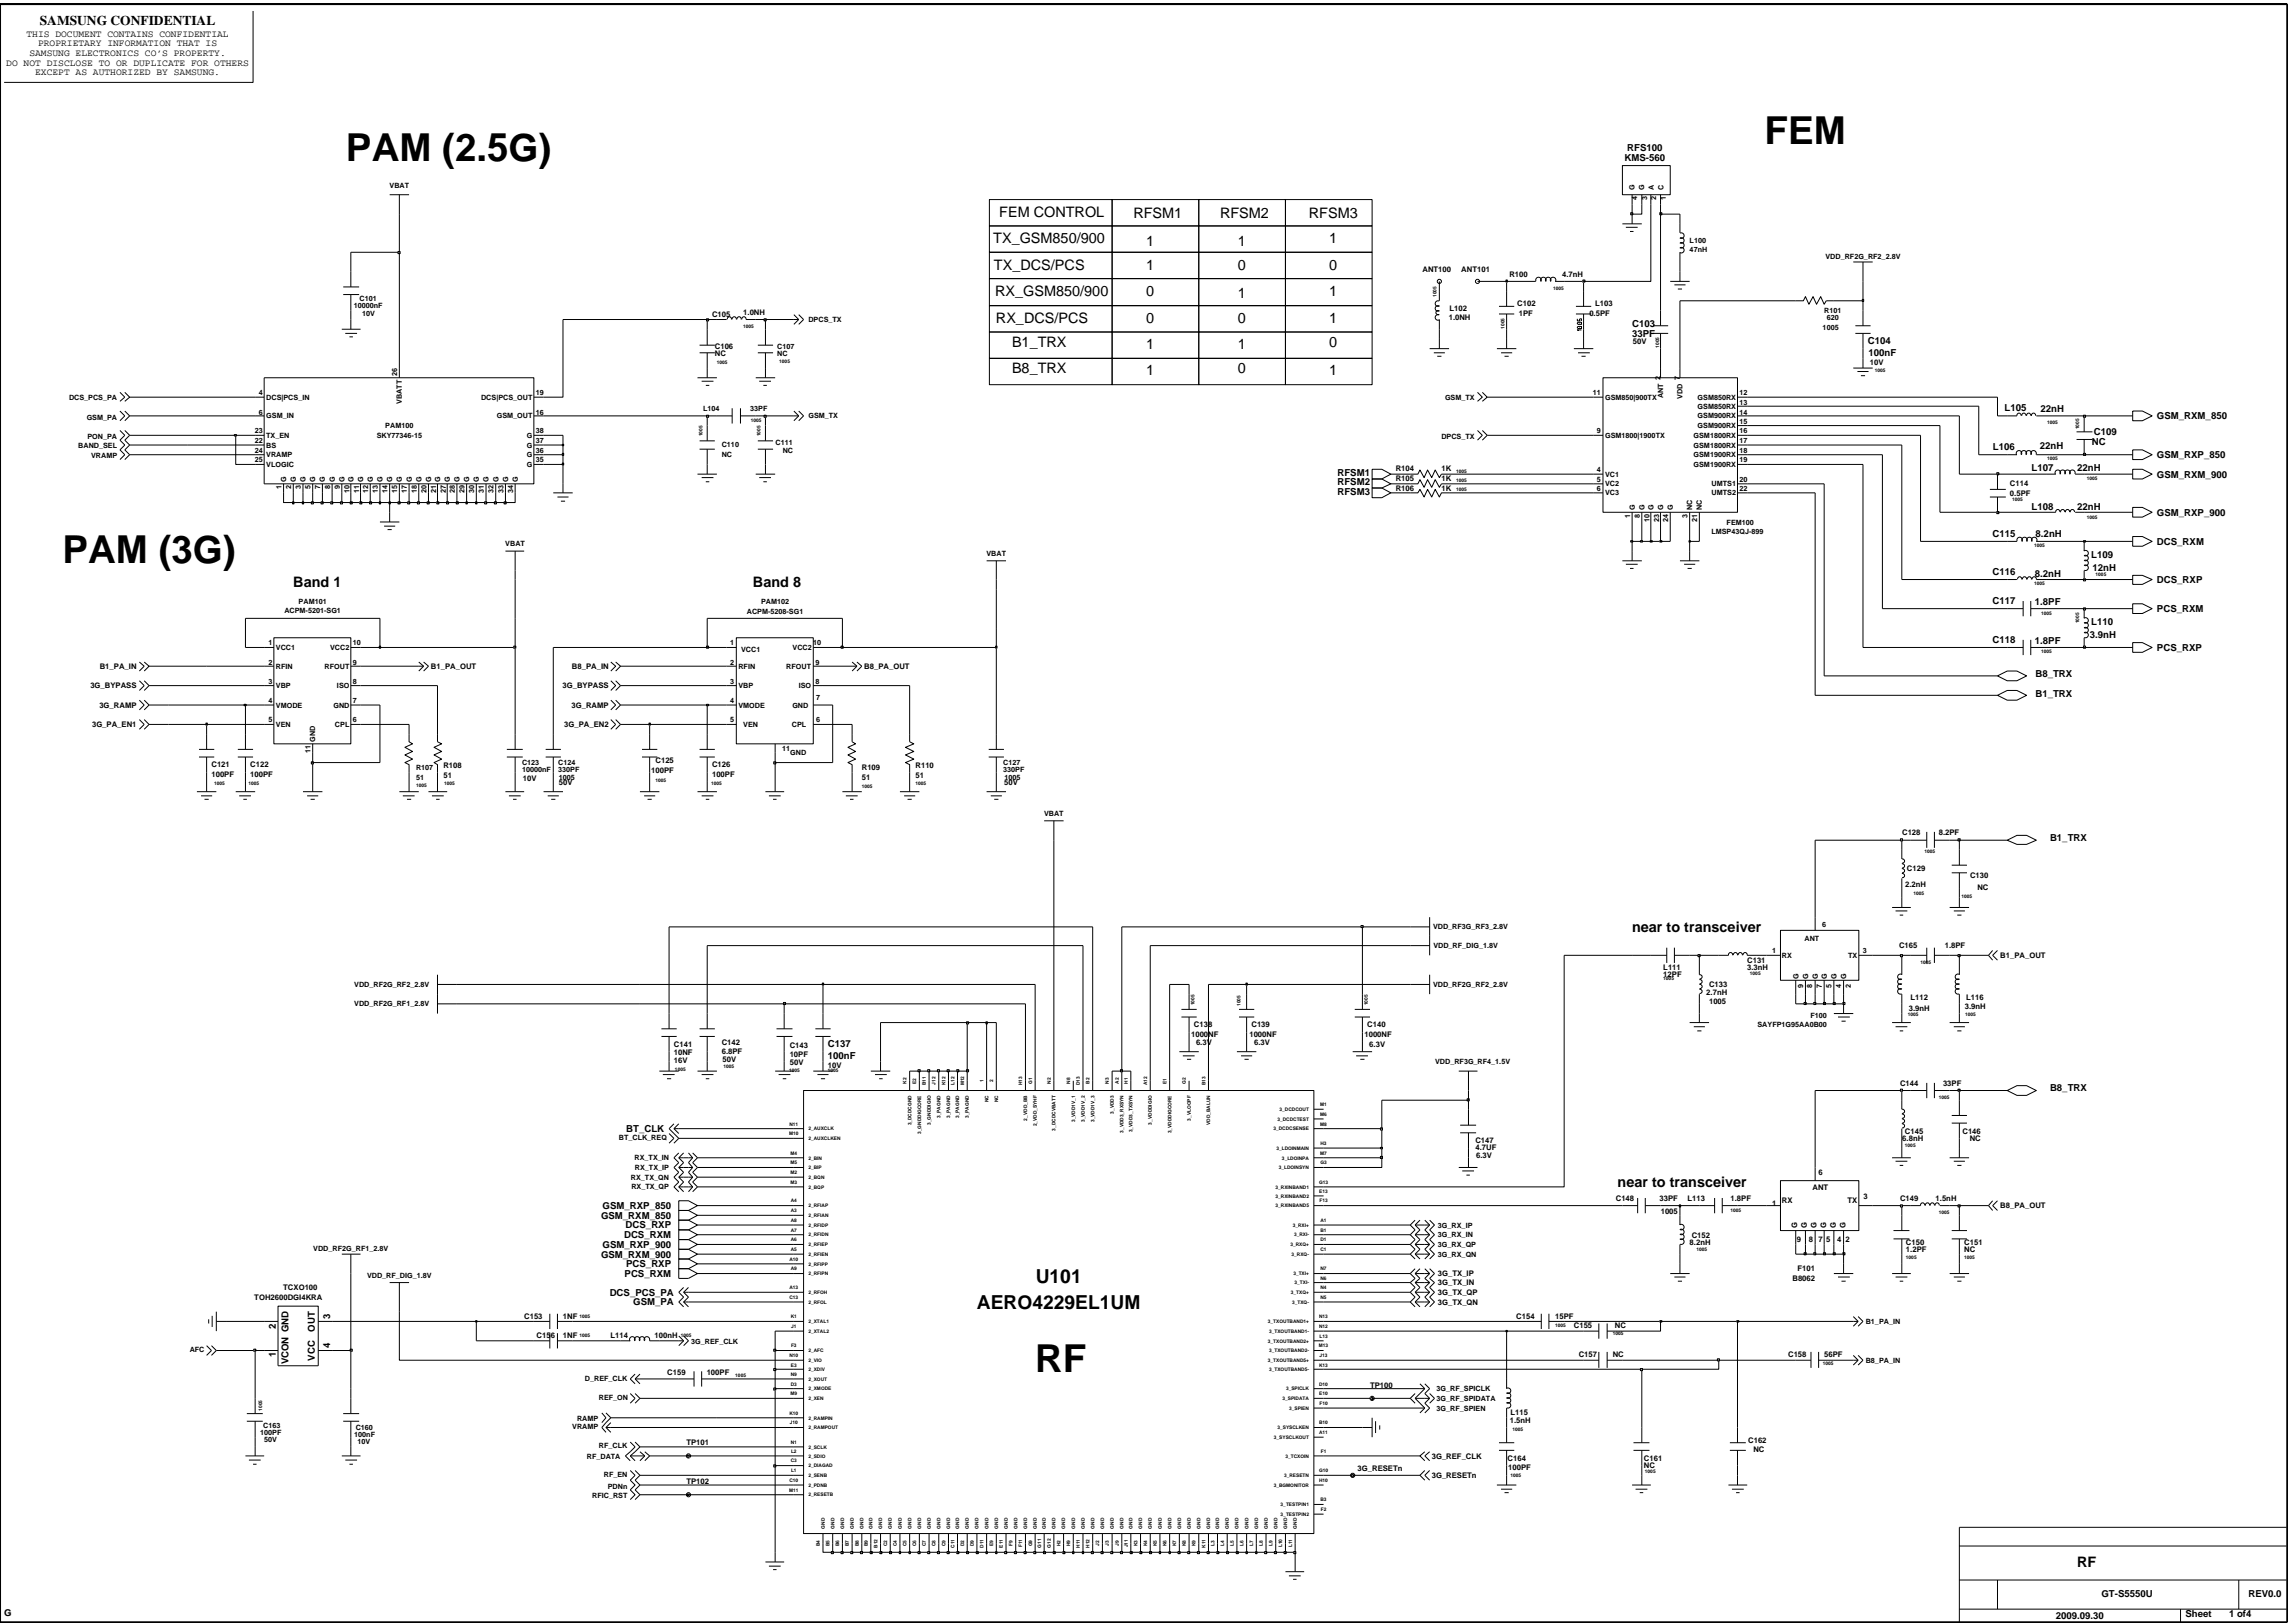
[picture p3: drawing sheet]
<svg xmlns="http://www.w3.org/2000/svg" width="279mm" height="198mm" viewBox="0 0 279 198" stroke-linecap="round" stroke-linejoin="round" font-family="sans-serif">
<defs><g id="words">
<g font-size="4.7">
<text x="215.5" y="17.6">FEM</text>
<text x="42.2" y="19.6">PAM (2.5G)</text>
<text x="7.6" y="68.7">PAM (3G)</text>
<text x="126.4" y="167.5">RF</text>
</g>
<g font-size="2.4">
<text x="119.3" y="159.8">AERO4229EL1UM</text>
<text x="126.5" y="156.6">U101</text>
</g>
<g font-size="1.8">
<text x="121.3" y="29.7">TX_GSM850/900</text>
<text x="122" y="26.4">FEM CONTROL</text>
<text x="138.4" y="26.6">RFSM1</text>
<text x="149" y="26.6">RFSM2</text>
<text x="159.8" y="26.6">RFSM3</text>
<text x="162.3" y="29.7">1</text>
<text x="121.4" y="33">TX_DCS/PCS</text>
<text x="140" y="30">1</text>
<text x="140" y="33">1</text>
<text x="151.1" y="33">0</text>
<text x="151.1" y="30">1</text>
<text x="162.3" y="33">0</text>
<text x="121.5" y="36.2">RX_GSM850/900</text>
<text x="121.6" y="39.4">RX_DCS/PCS</text>
<text x="140" y="36.2">0</text>
<text x="140" y="39.4">0</text>
<text x="151.1" y="36.4">1</text>
<text x="151.1" y="39.4">0</text>
<text x="162.3" y="36.2">1</text>
<text x="162.3" y="39.4">1</text>
<text x="123.6" y="42.4">B1_TRX</text>
<text x="123.6" y="45.6">B8_TRX</text>
<text x="140" y="42.6">1</text>
<text x="140" y="45.8">1</text>
<text x="151.1" y="45.6">0</text>
<text x="151.1" y="42.6">1</text>
<text x="162.3" y="45.8">1</text>
<text x="162.3" y="42.4">0</text>
<text x="35.8" y="71.7">Band 1</text>
<text x="91.9" y="71.7">Band 8</text>
<text x="199.3" y="113.8">near to transceiver</text>
<text x="197.5" y="145">near to transceiver</text>
<text x="253.7" y="191.4">RF</text>
</g>
<text font-size="1.6" x="4.9" y="3.1">SAMSUNG CONFIDENTIAL</text>
<g font-size="1.2">
<text x="3.2" y="4.6">THIS DOCUMENT CONTAINS CONFIDENTIAL</text>
<text x="4.6" y="5.7">PROPRIETARY INFORMATION THAT IS</text>
<text x=".8" y="8">DO NOT DISCLOSE TO OR DUPLICATE FOR OTHERS</text>
<text x="3.6" y="6.8">SAMSUNG ELECTRONICS CO’S PROPERTY.</text>
<text x="4.3" y="9.2">EXCEPT AS AUTHORIZED BY SAMSUNG.</text>
<text x="198.4" y="19.6">KMS-560</text>
<text x="198.7" y="18.4">RFS100</text>
<text x="199.3" y="41.1">33PF</text>
<text x="199.3" y="39.9">C103</text>
<text x="228.1" y="42">C104</text>
<text x="228.2" y="43.5">100nF</text>
<text x="244.8" y="50.2">L105</text>
<text x="249.2" y="50.4">22nH</text>
<text x="255.7" y="53.2">C109</text>
<text x="263.4" y="51.2">GSM_RXM_850</text>
<text x="163.3" y="59.3">RFSM2</text>
<text x="163.3" y="58.1">RFSM1</text>
<text x="243.4" y="54.9">L106</text>
<text x="248.1" y="57.6">L107</text>
<text x="249.1" y="54.9">22nH</text>
<text x="253.7" y="57.6">22nH</text>
<text x="255.4" y="54.3">NC</text>
<text x="263.4" y="56">GSM_RXP_850</text>
<text x="263.4" y="58.3">GSM_RXM_900</text>
<text x="163.3" y="60.4">RFSM3</text>
<text x="243.3" y="65.5">C115</text>
<text x="248.1" y="62.3">L108</text>
<text x="248.6" y="65.5">8.2nH</text>
<text x="253.7" y="62.3">22nH</text>
<text x="263.4" y="63">GSM_RXP_900</text>
<text x="243.3" y="70.3">C116</text>
<text x="248.5" y="70.4">8.2nH</text>
<text x="255.4" y="68.1">L109</text>
<text x="255.5" y="69.7">12nH</text>
<text x="263.4" y="66.5">DCS_RXM</text>
<text x="263.4" y="71.2">DCS_RXP</text>
<text x="243.3" y="73.7">C117</text>
<text x="248.5" y="73.9">1.8PF</text>
<text x="255.2" y="77.9">3.9nH</text>
<text x="255.4" y="76.4">L110</text>
<text x="263.4" y="74.7">PCS_RXM</text>
<text x="243.3" y="78.5">C118</text>
<text x="248.5" y="78.6">1.8PF</text>
<text x="248.6" y="82.7">B8_TRX</text>
<text x="263.4" y="79.5">PCS_RXP</text>
<text x="248.6" y="85.1">B1_TRX</text>
<text x="250.3" y="102.7">B1_TRX</text>
<text x="101.1" y="127.8">C137</text>
<text x="101.1" y="129.4">100nF</text>
<text x="250.3" y="133.3">B8_TRX</text>
<text x="76.5" y="138.2">BT_CLK</text>
<text x="73.4" y="148.8">GSM_RXM_850</text>
<text x="73.6" y="147.6">GSM_RXP_850</text>
<text x="73.4" y="153.6">GSM_RXM_900</text>
<text x="73.6" y="152.4">GSM_RXP_900</text>
<text x="76.2" y="151.2">DCS_RXM</text>
<text x="76.3" y="155.9">PCS_RXM</text>
<text x="76.4" y="150">DCS_RXP</text>
<text x="76.5" y="154.8">PCS_RXP</text>
<text x="40.3" y="161.1" transform="rotate(-90 40.3 161.1)">3</text>
<text x="74.5" y="158.2">DCS_PCS_PA</text>
<text x="77.3" y="159.4">GSM_PA</text>
<text x="33.7" y="165.7" transform="rotate(-90 33.7 165.7)">1</text>
<text x="33.7" y="162.3" transform="rotate(-90 33.7 162.3)">2</text>
<text x="35.2" y="166.6" transform="rotate(-90 35.2 166.6)">VCON GND</text>
<text x="38.4" y="166.2" transform="rotate(-90 38.4 166.2)">VCC</text>
<text x="38.4" y="162.6" transform="rotate(-90 38.4 162.6)">OUT</text>
<text x="40.3" y="164.7" transform="rotate(-90 40.3 164.7)">4</text>
<text x=".5" y="197.3">G</text>
<text x="251" y="197.7">2009.09.30</text>
<text x="256.6" y="195">GT-S5550U</text>
<text x="266.9" y="197.5">Sheet</text>
<text x="272.2" y="197.5">1 of4</text>
<text x="274.6" y="195">REV0.0</text>
</g>
<g font-size=".9">
<text x="47.6" y="22.9">VBAT</text>
<text x="199.6" y="23.2" transform="rotate(-90 199.6 23.2)">G</text>
<text x="200.8" y="23.2" transform="rotate(-90 200.8 23.2)">G</text>
<text x="202" y="23.2" transform="rotate(-90 202 23.2)">A</text>
<text x="203.2" y="23.2" transform="rotate(-90 203.2 23.2)">C</text>
<text x="199.9" y="24.5" transform="rotate(-90 199.9 24.5)">4</text>
<text x="201.1" y="24.5" transform="rotate(-90 201.1 24.5)">3</text>
<text x="202.2" y="24.5" transform="rotate(-90 202.2 24.5)">2</text>
<text x="203.4" y="24.5" transform="rotate(-90 203.4 24.5)">1</text>
<text x="206.3" y="29.6">L100</text>
<text x="173.7" y="33.2">ANT100</text>
<text x="178.4" y="33.2">ANT101</text>
<text x="184.3" y="33.8">R100</text>
<text x="190.8" y="33.8">4.7nH</text>
<text x="206.3" y="30.8">47nH</text>
<text x="222.9" y="31.6">VDD_RF2G_RF2_2.8V</text>
<text x="43.2" y="37.6">10000nF</text>
<text x="43.9" y="36.8">C101</text>
<text x="44.2" y="38.6">10V</text>
<text x="87" y="38.8">C105</text>
<text x="90.8" y="38.4">1.0NH</text>
<text x="98.7" y="39.3">DPCS_TX</text>
<text x="176.9" y="39">1.0NH</text>
<text x="177" y="37.9">L102</text>
<text x="185.3" y="37.4">C102</text>
<text x="185.5" y="38.6">1PF</text>
<text x="194.1" y="38.6">0.5PF</text>
<text x="194.8" y="37.4">L103</text>
<text x="222.6" y="40.2">1005</text>
<text x="222.8" y="38.2">R101</text>
<text x="223.1" y="39.1">620</text>
<text x="48.5" y="45.9" transform="rotate(-90 48.5 45.9)">26</text>
<text x="87.3" y="42.6">C106</text>
<text x="87.3" y="43.5">NC</text>
<text x="94.9" y="43.5">NC</text>
<text x="94.9" y="42.6">C107</text>
<text x="199.4" y="42.1">50V</text>
<text x="202.8" y="46.4" transform="rotate(-90 202.8 46.4)">2</text>
<text x="205.1" y="46.4" transform="rotate(-90 205.1 46.4)">7</text>
<text x="228.3" y="44.6">10V</text>
<text x="8.4" y="48.9">DCS_PCS_PA</text>
<text x="10.6" y="51.3">GSM_PA</text>
<text x="10.7" y="53.6">PON_PA</text>
<text x="31.1" y="52.9">23</text>
<text x="31.6" y="50.6">6</text>
<text x="31.6" y="48.2">4</text>
<text x="32.5" y="53.5">TX_EN</text>
<text x="32.5" y="51.1">GSM_IN</text>
<text x="32.5" y="48.8">DCS|PCS_IN</text>
<text x="46" y="53.5">SKY77346-15</text>
<text x="47.1" y="52.3">PAM100</text>
<text x="49.1" y="49.3" transform="rotate(-90 49.1 49.3)">VBATT</text>
<text x="58.7" y="48.8">DCS|PCS_OUT</text>
<text x="60.7" y="51.1">GSM_OUT</text>
<text x="64.3" y="53.5">G</text>
<text x="65.4" y="50.6">16</text>
<text x="65.4" y="48.2">19</text>
<text x="65.4" y="52.9">38</text>
<text x="85.9" y="50.2">L104</text>
<text x="91.6" y="50.2">33PF</text>
<text x="98.7" y="51.1">GSM_TX</text>
<text x="176" y="53.6">DPCS_TX</text>
<text x="176.5" y="48.9">GSM_TX</text>
<text x="194.5" y="48.2">11</text>
<text x="195" y="52.9">9</text>
<text x="196" y="48.8">GSM850|900TX</text>
<text x="196" y="53.5">GSM1800|1900TX</text>
<text x="203.1" y="48.6" transform="rotate(-90 203.1 48.6)">ANT</text>
<text x="205.5" y="48.7" transform="rotate(-90 205.5 48.7)">VDD</text>
<text x="206.8" y="53.5">GSM1800RX</text>
<text x="207.3" y="52.3">GSM900RX</text>
<text x="207.3" y="48.8">GSM850RX</text>
<text x="207.3" y="49.9">GSM850RX</text>
<text x="207.3" y="51.1">GSM900RX</text>
<text x="212.4" y="51.7">15</text>
<text x="212.4" y="52.9">16</text>
<text x="212.4" y="48.2">12</text>
<text x="212.4" y="49.4">13</text>
<text x="212.4" y="50.6">14</text>
<text x="9.6" y="54.7">BAND_SEL</text>
<text x="11.1" y="55.9">VRAMP</text>
<text x="31.1" y="54.1">22</text>
<text x="31.1" y="56.5">25</text>
<text x="31.1" y="55.3">24</text>
<text x="32.5" y="54.7">BS</text>
<text x="32.5" y="57">VLOGIC</text>
<text x="32.5" y="55.8">VRAMP</text>
<text x="34.4" y="59.7" transform="rotate(-90 34.4 59.7)">1</text>
<text x="34.9" y="58.8" transform="rotate(-90 34.9 58.8)">G</text>
<text x="35.6" y="59.7" transform="rotate(-90 35.6 59.7)">2</text>
<text x="36.1" y="58.8" transform="rotate(-90 36.1 58.8)">G</text>
<text x="36.7" y="59.7" transform="rotate(-90 36.7 59.7)">3</text>
<text x="37.3" y="58.8" transform="rotate(-90 37.3 58.8)">G</text>
<text x="37.9" y="59.7" transform="rotate(-90 37.9 59.7)">5</text>
<text x="38.5" y="58.8" transform="rotate(-90 38.5 58.8)">G</text>
<text x="39.1" y="59.7" transform="rotate(-90 39.1 59.7)">7</text>
<text x="39.7" y="58.8" transform="rotate(-90 39.7 58.8)">G</text>
<text x="40.3" y="59.7" transform="rotate(-90 40.3 59.7)">8</text>
<text x="40.9" y="58.8" transform="rotate(-90 40.9 58.8)">G</text>
<text x="41.5" y="59.7" transform="rotate(-90 41.5 59.7)">9</text>
<text x="42.1" y="58.8" transform="rotate(-90 42.1 58.8)">G</text>
<text x="43.2" y="58.8" transform="rotate(-90 43.2 58.8)">G</text>
<text x="44.3" y="58.8" transform="rotate(-90 44.3 58.8)">G</text>
<text x="45.5" y="58.8" transform="rotate(-90 45.5 58.8)">G</text>
<text x="46.7" y="58.8" transform="rotate(-90 46.7 58.8)">G</text>
<text x="47.9" y="58.8" transform="rotate(-90 47.9 58.8)">G</text>
<text x="49.1" y="58.8" transform="rotate(-90 49.1 58.8)">G</text>
<text x="50.3" y="58.8" transform="rotate(-90 50.3 58.8)">G</text>
<text x="51.5" y="58.8" transform="rotate(-90 51.5 58.8)">G</text>
<text x="52.6" y="58.8" transform="rotate(-90 52.6 58.8)">G</text>
<text x="53.7" y="58.8" transform="rotate(-90 53.7 58.8)">G</text>
<text x="54.9" y="58.8" transform="rotate(-90 54.9 58.8)">G</text>
<text x="56.1" y="58.8" transform="rotate(-90 56.1 58.8)">G</text>
<text x="57.3" y="58.8" transform="rotate(-90 57.3 58.8)">G</text>
<text x="58.5" y="58.8" transform="rotate(-90 58.5 58.8)">G</text>
<text x="59.7" y="58.8" transform="rotate(-90 59.7 58.8)">G</text>
<text x="60.9" y="58.8" transform="rotate(-90 60.9 58.8)">G</text>
<text x="62" y="58.8" transform="rotate(-90 62 58.8)">G</text>
<text x="63.2" y="58.8" transform="rotate(-90 63.2 58.8)">G</text>
<text x="64.3" y="54.7">G</text>
<text x="64.3" y="57">G</text>
<text x="64.3" y="55.8">G</text>
<text x="65.4" y="54.1">37</text>
<text x="65.4" y="56.5">35</text>
<text x="65.4" y="55.3">36</text>
<text x="88.1" y="54.6">C110</text>
<text x="88.1" y="55.8">NC</text>
<text x="94.7" y="54.4">C111</text>
<text x="95.6" y="55.3">NC</text>
<text x="170.4" y="57.6">R104</text>
<text x="170.4" y="59.9">R106</text>
<text x="170.4" y="58.7">R105</text>
<text x="176" y="59.9">1K</text>
<text x="176" y="57.6">1K</text>
<text x="176" y="58.7">1K</text>
<text x="195" y="57.6">4</text>
<text x="195" y="58.8">5</text>
<text x="196" y="58.2">VC1</text>
<text x="196" y="59.4">VC2</text>
<text x="206.8" y="55.8">GSM1900RX</text>
<text x="206.8" y="57">GSM1900RX</text>
<text x="206.8" y="54.7">GSM1800RX</text>
<text x="209" y="59.4">UMTS1</text>
<text x="212.4" y="58.8">20</text>
<text x="212.4" y="55.3">18</text>
<text x="212.4" y="56.5">19</text>
<text x="212.4" y="54.1">17</text>
<text x="245.4" y="59.3">C114</text>
<text x="42.7" y="60.2" transform="rotate(-90 42.7 60.2)">10</text>
<text x="43.9" y="60.2" transform="rotate(-90 43.9 60.2)">11</text>
<text x="45" y="60.2" transform="rotate(-90 45 60.2)">12</text>
<text x="46.1" y="60.2" transform="rotate(-90 46.1 60.2)">13</text>
<text x="47.3" y="60.2" transform="rotate(-90 47.3 60.2)">14</text>
<text x="48.5" y="60.2" transform="rotate(-90 48.5 60.2)">15</text>
<text x="49.7" y="60.2" transform="rotate(-90 49.7 60.2)">17</text>
<text x="50.9" y="60.2" transform="rotate(-90 50.9 60.2)">18</text>
<text x="52.1" y="60.2" transform="rotate(-90 52.1 60.2)">20</text>
<text x="53.3" y="60.2" transform="rotate(-90 53.3 60.2)">21</text>
<text x="54.4" y="60.2" transform="rotate(-90 54.4 60.2)">27</text>
<text x="55.5" y="60.2" transform="rotate(-90 55.5 60.2)">28</text>
<text x="56.7" y="60.2" transform="rotate(-90 56.7 60.2)">29</text>
<text x="57.9" y="60.2" transform="rotate(-90 57.9 60.2)">30</text>
<text x="59.1" y="60.2" transform="rotate(-90 59.1 60.2)">31</text>
<text x="60.3" y="60.2" transform="rotate(-90 60.3 60.2)">32</text>
<text x="61.5" y="60.2" transform="rotate(-90 61.5 60.2)">33</text>
<text x="62.7" y="60.2" transform="rotate(-90 62.7 60.2)">34</text>
<text x="195" y="60">6</text>
<text x="196" y="60.5">VC3</text>
<text x="199.1" y="63.3" transform="rotate(-90 199.1 63.3)">1</text>
<text x="199.6" y="62.3" transform="rotate(-90 199.6 62.3)">G</text>
<text x="200.2" y="63.3" transform="rotate(-90 200.2 63.3)">8</text>
<text x="200.8" y="62.3" transform="rotate(-90 200.8 62.3)">G</text>
<text x="201.4" y="63.8" transform="rotate(-90 201.4 63.8)">10</text>
<text x="201.9" y="62.3" transform="rotate(-90 201.9 62.3)">G</text>
<text x="202.6" y="63.8" transform="rotate(-90 202.6 63.8)">23</text>
<text x="203.1" y="62.3" transform="rotate(-90 203.1 62.3)">G</text>
<text x="203.7" y="63.8" transform="rotate(-90 203.7 63.8)">24</text>
<text x="204.3" y="62.3" transform="rotate(-90 204.3 62.3)">G</text>
<text x="206.1" y="63.3" transform="rotate(-90 206.1 63.3)">3</text>
<text x="206.7" y="62.3" transform="rotate(-90 206.7 62.3)">NC</text>
<text x="207.3" y="63.8" transform="rotate(-90 207.3 63.8)">21</text>
<text x="207.8" y="62.3" transform="rotate(-90 207.8 62.3)">NC</text>
<text x="209" y="65.2">LMSP43QJ-899</text>
<text x="209" y="60.5">UMTS2</text>
<text x="210.8" y="64.1">FEM100</text>
<text x="212.4" y="60">22</text>
<text x="245.4" y="60.5">0.5PF</text>
<text x="61.7" y="66.7">VBAT</text>
<text x="120.5" y="67.9">VBAT</text>
<text x="34.7" y="74.9">ACPM-5201-SG1</text>
<text x="36.5" y="73.7">PAM101</text>
<text x="91.2" y="75">ACPM-5208-SG1</text>
<text x="92.9" y="73.8">PAM102</text>
<text x="12.2" y="81.7">B1_PA_IN</text>
<text x="32.8" y="81.2">2</text>
<text x="32.8" y="83.5">3</text>
<text x="32.8" y="78.8">1</text>
<text x="33.7" y="81.7">RFIN</text>
<text x="33.7" y="79.4">VCC1</text>
<text x="39.6" y="81.7">RFOUT</text>
<text x="40.3" y="79.4">VCC2</text>
<text x="43.1" y="83.5">8</text>
<text x="43.1" y="81.2">9</text>
<text x="43.1" y="78.8">10</text>
<text x="52.6" y="81.7">B1_PA_OUT</text>
<text x="69.8" y="81.7">B8_PA_IN</text>
<text x="89.2" y="83.5">3</text>
<text x="89.2" y="78.7">1</text>
<text x="89.2" y="81.2">2</text>
<text x="90.2" y="81.7">RFIN</text>
<text x="90.5" y="79.6">VCC1</text>
<text x="96" y="81.7">RFOUT</text>
<text x="96.8" y="79.4">VCC2</text>
<text x="99.3" y="78.7">10</text>
<text x="99.6" y="83.5">8</text>
<text x="99.6" y="81.2">9</text>
<text x="105.5" y="81.7">B8_PA_OUT</text>
<text x="11" y="84.1">3G_BYPASS</text>
<text x="11.2" y="88.8">3G_PA_EN1</text>
<text x="12.1" y="86.4">3G_RAMP</text>
<text x="32.8" y="88.2">5</text>
<text x="32.8" y="85.8">4</text>
<text x="33.7" y="84">VBP</text>
<text x="33.7" y="88.8">VEN</text>
<text x="33.7" y="86.4">VMODE</text>
<text x="40.7" y="86.4">GND</text>
<text x="40.9" y="88.8">CPL</text>
<text x="41.2" y="84">ISO</text>
<text x="43.1" y="88.2">6</text>
<text x="43.1" y="85.8">7</text>
<text x="68.7" y="84.1">3G_BYPASS</text>
<text x="68.9" y="88.8">3G_PA_EN2</text>
<text x="69.8" y="86.4">3G_RAMP</text>
<text x="89.2" y="88.1">5</text>
<text x="89.2" y="85.8">4</text>
<text x="90.2" y="86.4">VMODE</text>
<text x="90.2" y="84">VBP</text>
<text x="90.8" y="88.8">VEN</text>
<text x="96.7" y="88.8">CPL</text>
<text x="96.8" y="86.4">GND</text>
<text x="97.5" y="84">ISO</text>
<text x="99.7" y="88.1">6</text>
<text x="99.7" y="85.5">7</text>
<text x="25.8" y="94.9">100PF</text>
<text x="25.8" y="93.7">C121</text>
<text x="30.6" y="94.9">100PF</text>
<text x="30.6" y="93.7">C122</text>
<text x="37.9" y="92" transform="rotate(-90 37.9 92)">11</text>
<text x="38.5" y="90.6" transform="rotate(-90 38.5 90.6)">GND</text>
<text x="50.8" y="95.2">51</text>
<text x="50.8" y="94.1">R107</text>
<text x="54.1" y="93.8">R108</text>
<text x="54.2" y="95">51</text>
<text x="63.8" y="94.3">10000nF</text>
<text x="63.8" y="93.5">C123</text>
<text x="63.9" y="95.3">10V</text>
<text x="68.2" y="93.5">C124</text>
<text x="68.2" y="94.3">330PF</text>
<text x="68.2" y="95.2">1005</text>
<text x="68.3" y="95.9">50V</text>
<text x="79.5" y="94.4">100PF</text>
<text x="80" y="93.2">C125</text>
<text x="87" y="93.7">C126</text>
<text x="87" y="94.9">100PF</text>
<text x="95.5" y="91.7">11</text>
<text x="96.5" y="92.3">GND</text>
<text x="105.2" y="95.2">51</text>
<text x="105.2" y="94.1">R109</text>
<text x="111.8" y="93.8">R110</text>
<text x="111.8" y="95">51</text>
<text x="122.5" y="93.5">C127</text>
<text x="122.5" y="94.3">330PF</text>
<text x="122.6" y="95.9">50V</text>
<text x="122.7" y="95.2">1005</text>
<text x="127.5" y="99.6">VBAT</text>
<text x="232.3" y="102">C128</text>
<text x="232.9" y="106.4">C129</text>
<text x="236.8" y="102">8.2PF</text>
<text x="240.6" y="107.3">C130</text>
<text x="175" y="113.5">VDD_RF3G_RF3_2.8V</text>
<text x="222.5" y="113.2">6</text>
<text x="232.6" y="108.4">2.2nH</text>
<text x="241.5" y="108.7">NC</text>
<text x="175" y="115.8">VDD_RF_DIG_1.8V</text>
<text x="203.1" y="119.3">12PF</text>
<text x="203.1" y="118.4">L111</text>
<text x="213.4" y="118.4">3.3nH</text>
<text x="213.4" y="117.6">C131</text>
<text x="216.4" y="116.4">1</text>
<text x="217.6" y="117">RX</text>
<text x="219.6" y="119.5" transform="rotate(-90 219.6 119.5)">G</text>
<text x="220.4" y="114.9">ANT</text>
<text x="220.8" y="119.5" transform="rotate(-90 220.8 119.5)">G</text>
<text x="222" y="119.5" transform="rotate(-90 222 119.5)">G</text>
<text x="223.1" y="119.5" transform="rotate(-90 223.1 119.5)">G</text>
<text x="224.3" y="119.5" transform="rotate(-90 224.3 119.5)">G</text>
<text x="225.4" y="119.5" transform="rotate(-90 225.4 119.5)">G</text>
<text x="225.7" y="117">TX</text>
<text x="227.5" y="116.4">3</text>
<text x="231.9" y="115.8">C165</text>
<text x="237.5" y="115.8">1.8PF</text>
<text x="244.3" y="117">B1_PA_OUT</text>
<text x="43.3" y="122.9">VDD_RF2G_RF1_2.8V</text>
<text x="43.3" y="120.5">VDD_RF2G_RF2_2.8V</text>
<text x="145.8" y="125.5">C138</text>
<text x="152.8" y="125.5">C139</text>
<text x="167" y="125.5">C140</text>
<text x="175" y="120.5">VDD_RF2G_RF2_2.8V</text>
<text x="208.4" y="121.5">2.7nH</text>
<text x="208.7" y="122.6">1005</text>
<text x="208.7" y="120.5">C133</text>
<text x="214.6" y="125.5">SAYFP1G95AA0B00</text>
<text x="220.2" y="120.7" transform="rotate(-90 220.2 120.7)">9</text>
<text x="221.1" y="124.3">F100</text>
<text x="221.3" y="120.7" transform="rotate(-90 221.3 120.7)">8</text>
<text x="222.5" y="120.7" transform="rotate(-90 222.5 120.7)">7</text>
<text x="223.6" y="120.7" transform="rotate(-90 223.6 120.7)">5</text>
<text x="224.8" y="120.7" transform="rotate(-90 224.8 120.7)">4</text>
<text x="226" y="120.7" transform="rotate(-90 226 120.7)">2</text>
<text x="233.1" y="123.4">3.9nH</text>
<text x="233.3" y="122.1">L112</text>
<text x="239.9" y="123.3">3.9nH</text>
<text x="240.1" y="122.1">L116</text>
<text x="82.3" y="128.8">10NF</text>
<text x="82.3" y="129.9">16V</text>
<text x="82.3" y="127.8">C141</text>
<text x="88.1" y="127.6">C142</text>
<text x="88.1" y="128.8">6.8PF</text>
<text x="88.2" y="129.7">50V</text>
<text x="96.4" y="129.1">10PF</text>
<text x="96.4" y="127.9">C143</text>
<text x="96.5" y="130">50V</text>
<text x="101.1" y="130.5">10V</text>
<text x="145.5" y="126.6">1000NF</text>
<text x="146" y="127.6">6.3V</text>
<text x="152.6" y="126.6">1000NF</text>
<text x="153.2" y="127.6">6.3V</text>
<text x="166.6" y="126.6">1000NF</text>
<text x="167.2" y="127.8">6.3V</text>
<text x="175.2" y="129.9">VDD_RF3G_RF4_1.5V</text>
<text x="232" y="132.6">C144</text>
<text x="237.3" y="132.6">33PF</text>
<text x="75.6" y="139.2">BT_CLK_REQ</text>
<text x="77.5" y="141.7">RX_TX_IN</text>
<text x="77.5" y="142.9">RX_TX_IP</text>
<text x="180.2" y="140.4">4.7UF</text>
<text x="180.2" y="139.5">C147</text>
<text x="180.3" y="141.5">6.3V</text>
<text x="222.1" y="143.5">6</text>
<text x="232.3" y="139.3">6.8nH</text>
<text x="232.6" y="138.4">C145</text>
<text x="239.6" y="138.4">C146</text>
<text x="240.5" y="139.3">NC</text>
<text x="77" y="144.1">RX_TX_QN</text>
<text x="77.1" y="145.3">RX_TX_QP</text>
<text x="175.6" y="149.9">3G_RX_IP</text>
<text x="197.3" y="146.6">C148</text>
<text x="202.6" y="146.6">33PF</text>
<text x="202.8" y="148.2">1005</text>
<text x="206.1" y="146.6">L113</text>
<text x="211.3" y="146.6">1.8PF</text>
<text x="216.4" y="147.2">1</text>
<text x="217.6" y="146.9">RX</text>
<text x="219.4" y="150" transform="rotate(-90 219.4 150)">G</text>
<text x="220.6" y="150" transform="rotate(-90 220.6 150)">G</text>
<text x="221.3" y="145.3">ANT</text>
<text x="221.8" y="150" transform="rotate(-90 221.8 150)">G</text>
<text x="223" y="150" transform="rotate(-90 223 150)">G</text>
<text x="224.2" y="150" transform="rotate(-90 224.2 150)">G</text>
<text x="225.4" y="150" transform="rotate(-90 225.4 150)">G</text>
<text x="225.6" y="146.9">TX</text>
<text x="227.6" y="146.4">3</text>
<text x="232" y="146.6">C149</text>
<text x="236.4" y="146.6">1.5nH</text>
<text x="244.3" y="147.6">B8_PA_OUT</text>
<text x="38.3" y="152.7">VDD_RF2G_RF1_2.8V</text>
<text x="175.6" y="151.1">3G_RX_IN</text>
<text x="175.6" y="153.5">3G_RX_QN</text>
<text x="175.6" y="152.3">3G_RX_QP</text>
<text x="175.6" y="155.9">3G_TX_IP</text>
<text x="206.3" y="152">8.2nH</text>
<text x="206.6" y="151.2">C152</text>
<text x="219.4" y="151.7">9</text>
<text x="219.5" y="155.3">F101</text>
<text x="220.9" y="151.7">8</text>
<text x="222.1" y="151.7">7</text>
<text x="223" y="151.7">5</text>
<text x="224.4" y="151.7">4</text>
<text x="225.4" y="151.7">2</text>
<text x="232.7" y="152.9">1.2PF</text>
<text x="232.7" y="152">C150</text>
<text x="239.9" y="152">C151</text>
<text x="239.9" y="152.9">NC</text>
<text x="31.1" y="158.7">TOH2600DGI4KRA</text>
<text x="34.6" y="157.5">TCXO100</text>
<text x="44.8" y="156.1">VDD_RF_DIG_1.8V</text>
<text x="64" y="161.1">C153</text>
<text x="68.7" y="161.1">1NF</text>
<text x="175.6" y="157">3G_TX_IN</text>
<text x="175.6" y="158.1">3G_TX_QP</text>
<text x="175.6" y="159.3">3G_TX_QN</text>
<text x="185.2" y="161.1">C154</text>
<text x="189.9" y="161.1">15PF</text>
<text x="218.9" y="156.4">B8062</text>
<text x="227.8" y="161.7">B1_PA_IN</text>
<text x="23.2" y="165.1">AFC</text>
<text x="65.5" y="163.4">C156</text>
<text x="68.7" y="163.4">1NF</text>
<text x="74.6" y="163.4">L114</text>
<text x="79.9" y="163.4">100nH</text>
<text x="81.5" y="167.9">C159</text>
<text x="84.4" y="164.1">3G_REF_CLK</text>
<text x="86.3" y="167.9">100PF</text>
<text x="192.2" y="162.2">C155</text>
<text x="192.8" y="165.8">C157</text>
<text x="196.9" y="165.8">NC</text>
<text x="197.2" y="162.2">NC</text>
<text x="218.4" y="165.8">C158</text>
<text x="222.8" y="165.8">56PF</text>
<text x="227.8" y="166.4">B8_PA_IN</text>
<text x="70.5" y="173.5">RAMP</text>
<text x="71.4" y="168.6">D_REF_CLK</text>
<text x="73.1" y="171">REF_ON</text>
<text x="167.3" y="169.5">TP100</text>
<text x="175.4" y="172.3">3G_RF_SPIEN</text>
<text x="175.4" y="171.1">3G_RF_SPIDATA</text>
<text x="175.4" y="169.9">3G_RF_SPICLK</text>
<text x="184.4" y="173.7">1.5nH</text>
<text x="184.5" y="172.8">L115</text>
<text x="31.8" y="175.2">100PF</text>
<text x="32.1" y="174.4">C163</text>
<text x="32.3" y="176.1">50V</text>
<text x="43.3" y="175.5">100nF</text>
<text x="43.4" y="174.6">C160</text>
<text x="43.6" y="176.3">10V</text>
<text x="69.9" y="174.5">VRAMP</text>
<text x="71.7" y="178.1">RF_DATA</text>
<text x="73.1" y="176.8">RF_CLK</text>
<text x="83.8" y="176.5">TP101</text>
<text x="165.8" y="179.6">3G_RESETn</text>
<text x="174.8" y="178.1">3G_REF_CLK</text>
<text x="184.1" y="178.4">C164</text>
<text x="184.2" y="179.6">100PF</text>
<text x="200.7" y="178.4">C161</text>
<text x="200.7" y="179.3">NC</text>
<text x="213.5" y="176.2">C162</text>
<text x="214.1" y="177.4">NC</text>
<text x="72.3" y="182.9">RFIC_RST</text>
<text x="73.7" y="180.4">RF_EN</text>
<text x="74.2" y="181.8">PDNn</text>
<text x="83.8" y="181.3">TP102</text>
<text x="174.8" y="180.5">3G_RESETn</text>
</g>
<g font-size=".6">
<text x="189.7" y="35.5">1005</text>
<text x="90.8" y="40">1005</text>
<text x="175.4" y="36.3" transform="rotate(-90 175.4 36.3)">1005</text>
<text x="183.7" y="40.2" transform="rotate(-90 183.7 40.2)">1005</text>
<text x="87.5" y="44.4">1005</text>
<text x="95.2" y="44.4">1005</text>
<text x="202.6" y="42.4" transform="rotate(-90 202.6 42.4)">1005</text>
<text x="228.9" y="45.4">1005</text>
<text x="85.8" y="53.3" transform="rotate(-90 85.8 53.3)">1005</text>
<text x="91.7" y="51.5">1005</text>
<text x="92.9" y="53.3" transform="rotate(-90 92.9 53.3)">1005</text>
<text x="250" y="51.8">1005</text>
<text x="253.9" y="52.4" transform="rotate(-90 253.9 52.4)">1005</text>
<text x="177.8" y="58.9">1005</text>
<text x="177.8" y="57.7">1005</text>
<text x="250" y="56.2">1005</text>
<text x="254.8" y="58.6">1005</text>
<text x="177.8" y="60">1005</text>
<text x="245.7" y="61.2">1005</text>
<text x="254.8" y="63.3">1005</text>
<text x="248.4" y="71.4">1005</text>
<text x="248.4" y="66.8">1005</text>
<text x="255.9" y="70.3">1005</text>
<text x="249.3" y="75.1">1005</text>
<text x="253.9" y="76.1" transform="rotate(-90 253.9 76.1)">1005</text>
<text x="249.3" y="79.7">1005</text>
<text x="26.2" y="95.9">1005</text>
<text x="30.4" y="95.8">1005</text>
<text x="54.2" y="95.9">1005</text>
<text x="80.1" y="95.5">1005</text>
<text x="86.8" y="95.8">1005</text>
<text x="111.8" y="95.9">1005</text>
<text x="50.8" y="96.1">1005</text>
<text x="105.2" y="96.2">1005</text>
<text x="235" y="104.1">1005</text>
<text x="233.7" y="109.3">1005</text>
<text x="239.5" y="109.6">1005</text>
<text x="203.1" y="119.7">1005</text>
<text x="213.7" y="119.1">1005</text>
<text x="234.5" y="117.7">1005</text>
<text x="145.9" y="122.8" transform="rotate(-90 145.9 122.8)">1005</text>
<text x="151.5" y="122.8" transform="rotate(-90 151.5 122.8)">1005</text>
<text x="167" y="122.8" transform="rotate(-90 167 122.8)">1005</text>
<text x="233" y="124">1005</text>
<text x="240" y="124">1005</text>
<text x="82.4" y="130.8">1005</text>
<text x="88.4" y="130.5">1005</text>
<text x="96.4" y="130.9">1005</text>
<text x="101.1" y="130.9">1005</text>
<text x="96.4" y="137.4">N11</text>
<text x="110.7" y="132.4" transform="rotate(-90 110.7 132.4)">K2</text>
<text x="111.3" y="137.4" transform="rotate(-90 111.3 137.4)">3_DCDCGND</text>
<text x="111.9" y="132.3" transform="rotate(-90 111.9 132.3)">E2</text>
<text x="113.1" y="132.5" transform="rotate(-90 113.1 132.5)">B11</text>
<text x="113.7" y="137.4" transform="rotate(-90 113.7 137.4)">3_GNDDIGIO</text>
<text x="114.3" y="132.5" transform="rotate(-90 114.3 132.5)">J12</text>
<text x="114.9" y="136.5" transform="rotate(-90 114.9 136.5)">3_PAGND</text>
<text x="115.4" y="132.5" transform="rotate(-90 115.4 132.5)">K12</text>
<text x="116" y="136.5" transform="rotate(-90 116 136.5)">3_PAGND</text>
<text x="116.5" y="132.5" transform="rotate(-90 116.5 132.5)">L12</text>
<text x="117.1" y="136.5" transform="rotate(-90 117.1 136.5)">3_PAGND</text>
<text x="117.7" y="132.6" transform="rotate(-90 117.7 132.6)">M12</text>
<text x="118.3" y="136.5" transform="rotate(-90 118.3 136.5)">3_PAGND</text>
<text x="120.1" y="132.1" transform="rotate(-90 120.1 132.1)">1</text>
<text x="120.7" y="134.6" transform="rotate(-90 120.7 134.6)">NC</text>
<text x="121.3" y="132.1" transform="rotate(-90 121.3 132.1)">2</text>
<text x="121.9" y="134.6" transform="rotate(-90 121.9 134.6)">NC</text>
<text x="124.8" y="132.5" transform="rotate(-90 124.8 132.5)">H13</text>
<text x="125.4" y="136.8" transform="rotate(-90 125.4 136.8)">2_VDD_BB</text>
<text x="126" y="132.4" transform="rotate(-90 126 132.4)">G1</text>
<text x="126.6" y="137.6" transform="rotate(-90 126.6 137.6)">2_VDD_SYHF</text>
<text x="128.3" y="132.4" transform="rotate(-90 128.3 132.4)">N2</text>
<text x="130.7" y="132.4" transform="rotate(-90 130.7 132.4)">N8</text>
<text x="131.3" y="137" transform="rotate(-90 131.3 137)">3_VDD1V_1</text>
<text x="131.9" y="132.5" transform="rotate(-90 131.9 132.5)">D13</text>
<text x="132.5" y="137" transform="rotate(-90 132.5 137)">3_VDD1V_2</text>
<text x="133.1" y="132.4" transform="rotate(-90 133.1 132.4)">B2</text>
<text x="133.6" y="137" transform="rotate(-90 133.6 137)">3_VDD1V_3</text>
<text x="135.4" y="132.4" transform="rotate(-90 135.4 132.4)">N3</text>
<text x="136" y="136" transform="rotate(-90 136 136)">3_VDD3</text>
<text x="136.6" y="132.4" transform="rotate(-90 136.6 132.4)">A2</text>
<text x="137.7" y="132.4" transform="rotate(-90 137.7 132.4)">H1</text>
<text x="140.1" y="132.5" transform="rotate(-90 140.1 132.5)">A12</text>
<text x="140.7" y="137.3" transform="rotate(-90 140.7 137.3)">3_VDDDIGIO</text>
<text x="142.5" y="132.3" transform="rotate(-90 142.5 132.3)">E1</text>
<text x="144.8" y="132.4" transform="rotate(-90 144.8 132.4)">G2</text>
<text x="145.4" y="136.8" transform="rotate(-90 145.4 136.8)">3_VLOOPF</text>
<text x="147.2" y="132.5" transform="rotate(-90 147.2 132.5)">B13</text>
<text x="147.8" y="137.4" transform="rotate(-90 147.8 137.4)">VDD_BALUN</text>
<text x="156" y="136.9">3_DCDCTEST</text>
<text x="156.3" y="135.7">3_DCDCOUT</text>
<text x="161.2" y="135.1">M1</text>
<text x="161.2" y="136.3">M6</text>
<text x="161.2" y="137.4">M8</text>
<text x="236.8" y="134.2">1005</text>
<text x="96.4" y="138.6">M10</text>
<text x="96.5" y="143.4">M2</text>
<text x="96.5" y="141">M4</text>
<text x="96.5" y="142.2">M5</text>
<text x="98.7" y="139.2">2_AUXCLKEN</text>
<text x="98.7" y="144">2_BQN</text>
<text x="98.7" y="138">2_AUXCLK</text>
<text x="98.7" y="141.6">2_BIN</text>
<text x="98.7" y="142.8">2_BIP</text>
<text x="112.5" y="138.5" transform="rotate(-90 112.5 138.5)">3_GNDDIGCORE</text>
<text x="128.9" y="138.1" transform="rotate(-90 128.9 138.1)">3_DCDCVBATT</text>
<text x="137.2" y="138.3" transform="rotate(-90 137.2 138.3)">3_VDD3_RXSYN</text>
<text x="138.3" y="138.3" transform="rotate(-90 138.3 138.3)">3_VDD3_TXSYN</text>
<text x="143" y="138.4" transform="rotate(-90 143 138.4)">3_VDDDIGCORE</text>
<text x="155.5" y="138">3_DCDCSENSE</text>
<text x="155.9" y="140.4">3_LDOINMAIN</text>
<text x="156.2" y="142.8">3_LDOINSYN</text>
<text x="156.6" y="141.6">3_LDOINPA</text>
<text x="161.2" y="141">M7</text>
<text x="161.2" y="142.2">G3</text>
<text x="161.3" y="139.8">H3</text>
<text x="232.6" y="140">1005</text>
<text x="96.5" y="144.6">M3</text>
<text x="96.6" y="149.2">A8</text>
<text x="96.6" y="148">A3</text>
<text x="96.6" y="146.8">A4</text>
<text x="98.7" y="149.8">2_RFIDP</text>
<text x="98.7" y="148.6">2_RFIAN</text>
<text x="98.7" y="147.4">2_RFIAP</text>
<text x="98.7" y="145.1">2_BQP</text>
<text x="155.8" y="146.2">3_RXINBAND2</text>
<text x="155.8" y="147.4">3_RXINBAND5</text>
<text x="155.8" y="145.1">3_RXINBAND1</text>
<text x="157.9" y="149.8">3_RXI+</text>
<text x="161.1" y="144.6">G13</text>
<text x="161.1" y="145.7">E13</text>
<text x="161.1" y="146.8">F13</text>
<text x="161.3" y="149.2">A1</text>
<text x="211.3" y="148">1005</text>
<text x="236.8" y="148.2">1005</text>
<text x="96.4" y="154">A10</text>
<text x="96.6" y="155.1">A9</text>
<text x="96.6" y="152.8">A5</text>
<text x="96.6" y="151.6">A6</text>
<text x="96.6" y="150.4">A7</text>
<text x="98.7" y="155.7">2_RFIPN</text>
<text x="98.7" y="154.5">2_RFIPP</text>
<text x="98.7" y="153.4">2_RFIEN</text>
<text x="98.7" y="152.2">2_RFIEP</text>
<text x="98.7" y="151">2_RFIDN</text>
<text x="157.6" y="152.2">3_RXQ+</text>
<text x="157.7" y="153.4">3_RXQ-</text>
<text x="157.9" y="155.7">3_TXI+</text>
<text x="158" y="151">3_RXI-</text>
<text x="161.3" y="155.1">N7</text>
<text x="161.3" y="151.6">D1</text>
<text x="161.3" y="152.8">C1</text>
<text x="161.3" y="150.4">B1</text>
<text x="207.2" y="152.8">1005</text>
<text x="232.7" y="153.7">1005</text>
<text x="239.9" y="153.7">1005</text>
<text x="70.8" y="160.9">1005</text>
<text x="96.4" y="158.6">C13</text>
<text x="96.4" y="157.4">A13</text>
<text x="96.6" y="161">K1</text>
<text x="98.7" y="161.6">2_XTAL1</text>
<text x="98.7" y="159.2">2_RFOL</text>
<text x="98.7" y="158">2_RFOH</text>
<text x="154.8" y="161.6">3_TXOUTBAND1+</text>
<text x="157.6" y="158">3_TXQ+</text>
<text x="157.8" y="159.2">3_TXQ-</text>
<text x="158.1" y="156.8">3_TXI-</text>
<text x="161.1" y="161">N13</text>
<text x="161.3" y="156.3">N6</text>
<text x="161.3" y="157.4">N4</text>
<text x="161.3" y="158.6">N5</text>
<text x="70.8" y="163.2">1005</text>
<text x="83.1" y="163.2">1005</text>
<text x="96.4" y="165.7">N10</text>
<text x="96.6" y="166.9">E3</text>
<text x="96.6" y="164.5">F3</text>
<text x="96.6" y="162.2">J1</text>
<text x="98.7" y="162.8">2_XTAL2</text>
<text x="98.7" y="166.3">2_VIO</text>
<text x="98.7" y="165.1">2_AFC</text>
<text x="98.7" y="167.4">2_XDIV</text>
<text x="154.8" y="163.9">3_TXOUTBAND2+</text>
<text x="154.8" y="166.3">3_TXOUTBAND5+</text>
<text x="155" y="165.1">3_TXOUTBAND2-</text>
<text x="155" y="167.4">3_TXOUTBAND5-</text>
<text x="155" y="162.8">3_TXOUTBAND1-</text>
<text x="161.1" y="164.5">M13</text>
<text x="161.1" y="166.9">K13</text>
<text x="161.1" y="162.2">N12</text>
<text x="161.1" y="163.4">L13</text>
<text x="161.1" y="165.7">J13</text>
<text x="189.9" y="162">1005</text>
<text x="196.9" y="163">1005</text>
<text x="222.6" y="166.7">1005</text>
<text x="32" y="172.3" transform="rotate(-90 32 172.3)">1005</text>
<text x="89.8" y="168.1">1005</text>
<text x="96.4" y="172.7">K10</text>
<text x="96.5" y="173.9">J10</text>
<text x="96.5" y="170.4">M9</text>
<text x="96.6" y="168">N9</text>
<text x="96.6" y="169.2">D3</text>
<text x="98.7" y="168.6">2_XOUT</text>
<text x="98.7" y="173.3">2_RAMPIN</text>
<text x="98.7" y="169.8">2_XMODE</text>
<text x="98.7" y="171">2_XEN</text>
<text x="156.6" y="171">3_SPIDATA</text>
<text x="157" y="169.8">3_SPICLK</text>
<text x="157.4" y="172.2">3_SPIEN</text>
<text x="161.1" y="169.2">D10</text>
<text x="161.1" y="173.9">B10</text>
<text x="161.1" y="170.4">E10</text>
<text x="161.1" y="171.6">F10</text>
<text x="96.6" y="178.6">C3</text>
<text x="96.6" y="176.3">N1</text>
<text x="96.6" y="179.8">L1</text>
<text x="96.6" y="177.5">L2</text>
<text x="98.7" y="174.5">2_RAMPOUT</text>
<text x="98.7" y="178">2_SDIO</text>
<text x="98.7" y="179.2">2_DIAGAD</text>
<text x="98.7" y="176.9">2_SCLK</text>
<text x="155.6" y="175.7">3_SYSCLKOUT</text>
<text x="156" y="174.5">3_SYSCLKEN</text>
<text x="157" y="178">3_TCXOIN</text>
<text x="161.1" y="179.8">G10</text>
<text x="161.1" y="175.1">A11</text>
<text x="161.3" y="177.5">F1</text>
<text x="184.7" y="174.7">1005</text>
<text x="200.9" y="179.9">1005</text>
<text x="96.4" y="182.1">M11</text>
<text x="96.4" y="181">C10</text>
<text x="98.7" y="180.4">2_SENB</text>
<text x="98.7" y="182.7">2_RESETB</text>
<text x="98.7" y="181.6">2_PDNB</text>
<text x="155.5" y="181.6">3_BGMONITOR</text>
<text x="156.4" y="185.1">3_TESTPIN2</text>
<text x="156.4" y="183.9">3_TESTPIN1</text>
<text x="156.8" y="180.4">3_RESETN</text>
<text x="161.1" y="181">H10</text>
<text x="161.3" y="183.3">B3</text>
<text x="161.3" y="184.5">F2</text>
<text x="184.5" y="180.3">1005</text>
<text x="100.1" y="188.8" transform="rotate(-90 100.1 188.8)">B4</text>
<text x="100.7" y="186.7" transform="rotate(-90 100.7 186.7)">GND</text>
<text x="101.3" y="188.8" transform="rotate(-90 101.3 188.8)">B5</text>
<text x="101.9" y="186.7" transform="rotate(-90 101.9 186.7)">GND</text>
<text x="102.5" y="188.8" transform="rotate(-90 102.5 188.8)">B6</text>
<text x="103.1" y="186.7" transform="rotate(-90 103.1 186.7)">GND</text>
<text x="103.7" y="188.8" transform="rotate(-90 103.7 188.8)">B7</text>
<text x="104.3" y="186.7" transform="rotate(-90 104.3 186.7)">GND</text>
<text x="104.9" y="188.8" transform="rotate(-90 104.9 188.8)">B8</text>
<text x="105.5" y="186.7" transform="rotate(-90 105.5 186.7)">GND</text>
<text x="106" y="188.8" transform="rotate(-90 106 188.8)">B9</text>
<text x="106.6" y="186.7" transform="rotate(-90 106.6 186.7)">GND</text>
<text x="107.1" y="189" transform="rotate(-90 107.1 189)">B12</text>
<text x="107.7" y="186.7" transform="rotate(-90 107.7 186.7)">GND</text>
<text x="108.3" y="188.8" transform="rotate(-90 108.3 188.8)">C2</text>
<text x="108.9" y="186.7" transform="rotate(-90 108.9 186.7)">GND</text>
<text x="109.5" y="188.8" transform="rotate(-90 109.5 188.8)">C4</text>
<text x="110.1" y="186.7" transform="rotate(-90 110.1 186.7)">GND</text>
<text x="110.7" y="188.8" transform="rotate(-90 110.7 188.8)">C5</text>
<text x="111.3" y="186.7" transform="rotate(-90 111.3 186.7)">GND</text>
<text x="111.9" y="188.8" transform="rotate(-90 111.9 188.8)">C6</text>
<text x="112.5" y="186.7" transform="rotate(-90 112.5 186.7)">GND</text>
<text x="113.1" y="188.8" transform="rotate(-90 113.1 188.8)">C7</text>
<text x="113.7" y="186.7" transform="rotate(-90 113.7 186.7)">GND</text>
<text x="114.3" y="188.8" transform="rotate(-90 114.3 188.8)">C8</text>
<text x="114.9" y="186.7" transform="rotate(-90 114.9 186.7)">GND</text>
<text x="115.4" y="188.8" transform="rotate(-90 115.4 188.8)">C9</text>
<text x="116" y="186.7" transform="rotate(-90 116 186.7)">GND</text>
<text x="116.5" y="189" transform="rotate(-90 116.5 189)">C11</text>
<text x="117.1" y="186.7" transform="rotate(-90 117.1 186.7)">GND</text>
<text x="117.7" y="188.8" transform="rotate(-90 117.7 188.8)">D2</text>
<text x="118.3" y="186.7" transform="rotate(-90 118.3 186.7)">GND</text>
<text x="118.9" y="188.8" transform="rotate(-90 118.9 188.8)">D9</text>
<text x="119.5" y="186.7" transform="rotate(-90 119.5 186.7)">GND</text>
<text x="120.1" y="189" transform="rotate(-90 120.1 189)">D11</text>
<text x="120.7" y="186.7" transform="rotate(-90 120.7 186.7)">GND</text>
<text x="121.3" y="188.8" transform="rotate(-90 121.3 188.8)">E9</text>
<text x="121.9" y="186.7" transform="rotate(-90 121.9 186.7)">GND</text>
<text x="122.5" y="189" transform="rotate(-90 122.5 189)">E11</text>
<text x="123.1" y="186.7" transform="rotate(-90 123.1 186.7)">GND</text>
<text x="123.7" y="188.8" transform="rotate(-90 123.7 188.8)">F9</text>
<text x="124.2" y="186.7" transform="rotate(-90 124.2 186.7)">GND</text>
<text x="124.8" y="189" transform="rotate(-90 124.8 189)">F11</text>
<text x="125.4" y="186.7" transform="rotate(-90 125.4 186.7)">GND</text>
<text x="126" y="188.8" transform="rotate(-90 126 188.8)">G9</text>
<text x="126.6" y="186.7" transform="rotate(-90 126.6 186.7)">GND</text>
<text x="127.1" y="189" transform="rotate(-90 127.1 189)">G11</text>
<text x="127.7" y="186.7" transform="rotate(-90 127.7 186.7)">GND</text>
<text x="128.3" y="189" transform="rotate(-90 128.3 189)">G12</text>
<text x="128.9" y="186.7" transform="rotate(-90 128.9 186.7)">GND</text>
<text x="129.5" y="188.8" transform="rotate(-90 129.5 188.8)">H2</text>
<text x="130.1" y="186.7" transform="rotate(-90 130.1 186.7)">GND</text>
<text x="130.7" y="188.8" transform="rotate(-90 130.7 188.8)">H9</text>
<text x="131.3" y="186.7" transform="rotate(-90 131.3 186.7)">GND</text>
<text x="131.9" y="189" transform="rotate(-90 131.9 189)">H11</text>
<text x="132.5" y="186.7" transform="rotate(-90 132.5 186.7)">GND</text>
<text x="133.1" y="189" transform="rotate(-90 133.1 189)">H12</text>
<text x="133.6" y="186.7" transform="rotate(-90 133.6 186.7)">GND</text>
<text x="134.2" y="188.8" transform="rotate(-90 134.2 188.8)">J2</text>
<text x="134.8" y="186.7" transform="rotate(-90 134.8 186.7)">GND</text>
<text x="135.4" y="188.8" transform="rotate(-90 135.4 188.8)">J3</text>
<text x="136" y="186.7" transform="rotate(-90 136 186.7)">GND</text>
<text x="136.6" y="188.8" transform="rotate(-90 136.6 188.8)">J9</text>
<text x="137.2" y="186.7" transform="rotate(-90 137.2 186.7)">GND</text>
<text x="137.7" y="188.9" transform="rotate(-90 137.7 188.9)">J11</text>
<text x="138.3" y="186.7" transform="rotate(-90 138.3 186.7)">GND</text>
<text x="138.9" y="188.8" transform="rotate(-90 138.9 188.8)">K3</text>
<text x="139.5" y="186.7" transform="rotate(-90 139.5 186.7)">GND</text>
<text x="140.1" y="188.8" transform="rotate(-90 140.1 188.8)">K4</text>
<text x="140.7" y="186.7" transform="rotate(-90 140.7 186.7)">GND</text>
<text x="141.3" y="188.8" transform="rotate(-90 141.3 188.8)">K5</text>
<text x="141.9" y="186.7" transform="rotate(-90 141.9 186.7)">GND</text>
<text x="142.5" y="188.8" transform="rotate(-90 142.5 188.8)">K6</text>
<text x="143" y="186.7" transform="rotate(-90 143 186.7)">GND</text>
<text x="143.6" y="188.8" transform="rotate(-90 143.6 188.8)">K7</text>
<text x="144.2" y="186.7" transform="rotate(-90 144.2 186.7)">GND</text>
<text x="144.8" y="188.8" transform="rotate(-90 144.8 188.8)">K8</text>
<text x="145.4" y="186.7" transform="rotate(-90 145.4 186.7)">GND</text>
<text x="146" y="188.8" transform="rotate(-90 146 188.8)">K9</text>
<text x="146.6" y="186.7" transform="rotate(-90 146.6 186.7)">GND</text>
<text x="147.2" y="189" transform="rotate(-90 147.2 189)">K11</text>
<text x="147.8" y="186.7" transform="rotate(-90 147.8 186.7)">GND</text>
<text x="148.3" y="188.8" transform="rotate(-90 148.3 188.8)">L3</text>
<text x="148.9" y="186.7" transform="rotate(-90 148.9 186.7)">GND</text>
<text x="149.5" y="188.8" transform="rotate(-90 149.5 188.8)">L4</text>
<text x="150.1" y="186.7" transform="rotate(-90 150.1 186.7)">GND</text>
<text x="150.7" y="188.8" transform="rotate(-90 150.7 188.8)">L5</text>
<text x="151.3" y="186.7" transform="rotate(-90 151.3 186.7)">GND</text>
<text x="151.8" y="188.8" transform="rotate(-90 151.8 188.8)">L6</text>
<text x="152.4" y="186.7" transform="rotate(-90 152.4 186.7)">GND</text>
<text x="153" y="188.8" transform="rotate(-90 153 188.8)">L7</text>
<text x="153.6" y="186.7" transform="rotate(-90 153.6 186.7)">GND</text>
<text x="154.2" y="188.8" transform="rotate(-90 154.2 188.8)">L8</text>
<text x="154.8" y="186.7" transform="rotate(-90 154.8 186.7)">GND</text>
<text x="155.4" y="188.8" transform="rotate(-90 155.4 188.8)">L9</text>
<text x="156" y="186.7" transform="rotate(-90 156 186.7)">GND</text>
<text x="156.6" y="189" transform="rotate(-90 156.6 189)">L10</text>
<text x="157.2" y="186.7" transform="rotate(-90 157.2 186.7)">GND</text>
<text x="157.8" y="189" transform="rotate(-90 157.8 189)">L11</text>
<text x="158.4" y="186.7" transform="rotate(-90 158.4 186.7)">GND</text>
</g>
</g></defs>
<g fill="none" stroke="#000" stroke-width=".12">
<path d="M41.9 35h2M41.9 36h2M42.8 33.2v1.8M42.8 36v1.9M42.8 39v1.2M47.6 23.8h2.4M48.8 23.8v2.3M87.5 39h1.2M88.8 39l.1-.2 .2-.1 .1 .1 .1 .2M89.4 39l.1-.2 .2-.1 .1 .1 .1 .2M90 39l.1-.2 .2-.1 .1 .1 .1 .2M90.6 39l.1-.2 .1-.1 .2 .1 .1 .2h1.2"/>
<path d="M96.9 39h.6M96.9 38.4l.6 .6M97.5 38.4l.6 .6-.6 .6M97.5 39l-.6 .6M175.7 38h-.3l-.1 .2 .1 .2h.3M175.8 36.8a.34 .34 0 0 0-.5 .3 .34 .34 0 0 0 .5 .3M175.8 37.4a.34 .34 0 0 0-.5 .3 .34 .34 0 0 0 .5 .2M175.8 38.5a.34 .34 0 0 0-.5 .3 .34 .34 0 0 0 .5 .2M175.8 35.5v1.2M175.8 39v1.2M183 37.4h1.9M183 38.3h1.9"/>
<path d="M184 35.5v1.9M184 38.3v1.9M186.4 34.4h1.1M187.6 34.3a.34 .34 0 0 1 .3-.4 .34 .34 0 0 1 .3 .5M188.2 34.3a.34 .34 0 0 1 .3-.4 .34 .34 0 0 1 .2 .5M188.8 34.3a.34 .34 0 0 1 .3-.4 .34 .34 0 0 1 .2 .5M189.4 34.3a.34 .34 0 0 1 .3-.4 .34 .34 0 0 1 .2 .5h1.1M192.4 37.4h1.9M192.4 38.3h1.9M193.4 35.5v1.9M193.4 38.3v1.9M198.1 20.2h5.9v3.6h-5.9z"/>
<path d="M198.1 27.3h2.4M198.5 27.8h1.5M199.1 28.3h.4M199.3 23.8v1.2M199.3 26.1v1.2M200.5 23.8v1.2M201.6 23.8v1.2M201.8 39.8h1.9M202.8 23.8v1.2M202.8 37.9v1.9M204 34.4h2.3M204.5 34.8h1.3"/>
<path d="M204.9 35.3h.5M205.1 27.3v1.1M205.1 30.8v1.2M205.1 33.2v1.2M205.2 28.5a.34 .34 0 0 1 .5 .3 .34 .34 0 0 1-.6 .3M205.2 29.7a.34 .34 0 0 1 .5 .3 .34 .34 0 0 1-.6 .2M205.2 29.1a.34 .34 0 0 1 .5 .3 .34 .34 0 0 1-.6 .2M205.2 30.2a.34 .34 0 0 1 .5 .4 .34 .34 0 0 1-.6 .2M219.3 36.7h.9l.3-.5 .4 1 .5-1 .4 1 .5-1 .5 1 .2-.5h.9M226.3 32h2.4M226.6 39.8h1.8M227.5 32v2.4"/>
<path d="M227.5 37.9v1.9M14.6 47.9l.6 .6-.6 .5M14.6 52.6l.6 .6-.6 .5 .6 .6-.6 .6 .6 .6-.6 .6M14.6 50.2l.6 .6-.6 .6M15.2 47.9l.6 .6-.6 .5M15.2 52.6l.6 .6-.6 .5 .6 .6-.6 .6 .6 .6-.6 .6M15.2 50.2l.6 .6-.6 .6M31.2 53.2h1.1M31.2 48.5h1.1M31.2 50.8h1.1M31.2 54.3h1.1M31.2 55.5h1.1"/>
<path d="M31.2 56.7h1.1M32.3 46.1h32.9v13h-32.9zM34.6 59.1v1.1M35.8 59.1v1.1M37 59.1v1.1M38.2 59.1v1.1M39.4 59.1v1.1M40.6 59.1v1.1M41.7 40.2h2.3M41.7 59.1v1.1M42.2 40.7h1.4M42.7 41.1h.4"/>
<path d="M42.8 59.1v1.1M44 59.1v1.1M45.2 59.1v1.1M46.4 59.1v1.1M47.6 59.1v1.1M48.8 44.9v1.2M48.8 59.1v1.1M50 59.1v1.1M51.1 59.1v1.1M52.3 59.1v1.1M53.4 59.1v1.1M54.6 59.1v1.1"/>
<path d="M55.8 59.1v1.1M57 59.1v1.1M58.2 59.1v1.1M59.4 59.1v1.1M60.5 59.1v1.1M61.7 59.1v1.1M62.9 59.1v1.1M65.2 53.2h1.2M65.2 48.5h1.2M65.2 50.8h1.2M65.2 54.3h1.2M65.2 55.5h1.2"/>
<path d="M65.2 56.7h1.2M68.7 59.1v1.1M85.2 57.9h2.3M85.2 46.1h2.3M85.4 54.9h1.9M85.4 53.8h1.9M85.4 42.2h1.9M85.4 43.1h1.9M85.7 58.3h1.4M85.7 46.6h1.4M86.2 58.8h.4M86.2 47.1h.4"/>
<path d="M86.4 40.2v2M86.4 43.1v3M86.4 52v1.8M86.4 54.9v3M87.5 50.8h1.9M89.4 49.9v1.8M90.4 50.8h1.9M90.4 49.9v1.8M92.3 57.9h2.4M92.3 46.1h2.4M92.5 54.9h1.9M92.5 53.8h1.9"/>
<path d="M92.5 42.2h1.9M92.5 43.1h1.9M92.7 58.3h1.4M92.7 46.6h1.4M93.2 58.8h.4M93.2 47.1h.4M93.5 40.2v2M93.5 43.1v3M93.5 52v1.8M93.5 54.9v3M96.9 50.8h.6M96.9 50.2l.6 .6"/>
<path d="M97.5 50.2l.6 .6-.6 .6M97.5 50.8l-.6 .6M167.6 57.3h1.1l1.1 .6-1.1 .6h-1.1zM167.6 58.5h1.1l1.1 .6-1.1 .5h-1.1zM167.6 59.6h1.1l1.1 .6-1.1 .6h-1.1zM172.2 59.1h.9l.3-.5 .5 .9 .4-.9 .5 .9 .5-.9 .5 .9 .2-.4h1M172.2 57.9h.9l.3-.5 .5 .9 .4-.9 .5 .9 .5-.9 .5 .9 .2-.4h1M174.6 42.6h2.4M175.1 43.1h1.3M175.5 43.5h.5M175.8 41.4v1.2M180.4 47.9l.6 .6-.6 .5"/>
<path d="M180.4 52.6l.6 .6-.6 .5M181 47.9l.6 .6-.6 .5M181 52.6l.6 .6-.6 .5M182.8 42.6h2.4M183.3 43.1h1.4M183.7 43.5h.5M184 41.4v1.2M192.2 42.6h2.4M192.7 43.1h1.4M193.1 43.5h.5M193.4 41.4v1.2M194.6 59.1h1.1"/>
<path d="M194.6 57.9h1.1M194.6 53.2h1.1M194.6 48.5h1.1M195.7 46.1h16.5v16.5h-16.5zM201.8 40.7h1.9M202.8 40.7v1.9M202.8 44.9v1.2M205.1 44.9v1.2M212.2 59.1h1.2M212.2 53.2h1.2M212.2 48.5h1.2M212.2 49.6h1.2"/>
<path d="M212.2 50.8h1.2M212.2 52h1.2M212.2 54.3h1.2M212.2 55.5h1.2M212.2 56.7h1.2M226.3 44.9h2.4M226.6 40.7h1.8M226.8 45.4h1.4M227.2 45.9h.6M227.5 40.7v1.9M227.5 43.8v1.1M243 59.8h1.9"/>
<path d="M243.9 57.9v1.9M245.1 50.8h1.2M245.1 55.5h1.2M246.8 50.8l-.1-.3-.2-.1-.1 .1-.1 .3M246.9 55.5a.34 .34 0 0 0-.4-.5 .34 .34 0 0 0-.2 .5M247.4 50.8l-.1-.3-.2-.1-.1 .1-.1 .3M247.4 55.5a.34 .34 0 0 0-.3-.5 .34 .34 0 0 0-.2 .5M248 50.8l-.1-.3-.2-.1-.1 .1-.1 .3M248 55.5a.34 .34 0 0 0-.3-.5 .34 .34 0 0 0-.2 .5M248.6 50.8l-.1-.3-.2-.1-.2 .1v.3M248.6 55.5a.34 .34 0 0 0-.3-.5 .34 .34 0 0 0-.3 .5M248.7 50.8h1.2"/>
<path d="M248.7 55.5h1.2M249.9 57.9h1.1M251.6 57.9a.34 .34 0 0 0-.3-.5 .34 .34 0 0 0-.3 .5M252.2 57.9a.34 .34 0 0 0-.3-.5 .34 .34 0 0 0-.3 .5M252.8 57.9a.34 .34 0 0 0-.3-.5 .34 .34 0 0 0-.3 .5M253.4 57.9a.34 .34 0 0 0-.4-.5 .34 .34 0 0 0-.2 .5M253.4 57.9h1.1M253.6 52.7h1.9M253.6 53.7h1.9M254.5 50.8v1.9M254.5 53.7v1.8M260.4 57.3h1.2l1.2 .6-1.2 .6h-1.2z"/>
<path d="M260.4 54.9h1.2l1.2 .6-1.2 .6h-1.2zM260.4 50.2h1.2l1.2 .6-1.2 .6h-1.2zM32.3 79.1h1.1M33.4 77.9h9.4v12.9h-9.4zM42.8 79.1h1.2M46.4 63.7h2.4M46.9 64.2h1.4M47.3 64.7h.5M47.6 62.6v1.1M61.7 67.3h2.3M62.9 67.3v2.4M67.6 60.2h2.3"/>
<path d="M68.1 60.7h1.3M68.5 61.2h.5M88.7 79.1h1.2M89.9 77.9h9.4v12.9h-9.4zM99.3 79.1h1.2M120.5 68.5h2.4M121.7 68.5v2.3M172.2 60.2h.9l.3-.4 .5 .9 .4-.9 .5 .9 .5-.9 .5 .9 .2-.5h1M194.6 60.2h1.1M198.1 68.5h2.4M198.5 68.9h1.5M199.1 69.4h.4"/>
<path d="M199.3 62.6v1.1M199.3 67.3v1.2M200.5 62.6v1.1M201.6 62.6v1.1M202.8 62.6v1.1M204 62.6v1.1M205.1 68.5h2.4M205.7 68.9h1.3M206.1 69.4h.5M206.3 62.6v1.1M206.3 67.3v1.2M207.5 62.6v1.1"/>
<path d="M212.2 60.2h1.2M243 60.7h1.9M243.9 60.7v1.9M245.1 74.3h2M245.1 79.1h2M245.1 70.8h1.2M245.1 66.1h1.2M246.3 66.1a.34 .34 0 0 1 .4-.5 .34 .34 0 0 1 .2 .5M246.4 70.7l.1-.2 .1-.1 .2 .1 .1 .3M246.9 66.1a.34 .34 0 0 1 .3-.5 .34 .34 0 0 1 .3 .5M247 70.7v-.2l.2-.1 .2 .1 .1 .3M247.1 73.4v1.9"/>
<path d="M247.1 78.1v1.9M247.5 66.1a.34 .34 0 0 1 .3-.5 .34 .34 0 0 1 .3 .5M247.6 70.7v-.2l.2-.1 .2 .1 .1 .3M248 74.3h1.9M248 73.4v1.9M248 78.1v1.9M248 79.1h1.9M248.1 66.1a.34 .34 0 0 1 .3-.5 .34 .34 0 0 1 .3 .5M248.2 70.7v-.2l.2-.1 .2 .1 .1 .3h1.2M248.7 66.1h1.2M251.5 62.5v-.2l-.2-.1-.2 .1-.1 .2-1.1 .1M252.1 62.5v-.2l-.2-.1-.2 .1-.1 .2"/>
<path d="M252.7 62.5v-.2l-.2-.1-.2 .1-.1 .2M253.3 62.5l-.1-.2-.1-.1-.2 .1-.1 .2M253.4 62.6h1.1M254.5 69a.34 .34 0 0 1 .5 .3 .34 .34 0 0 1-.5 .3M254.5 67.9a.34 .34 0 0 1 .5 .2 .34 .34 0 0 1-.5 .3M254.5 68.5a.34 .34 0 0 1 .5 .2 .34 .34 0 0 1-.5 .3M254.5 67.3a.34 .34 0 0 1 .5 .2 .34 .34 0 0 1-.5 .4M254.5 77.3a.34 .34 0 0 1 .5 .2 .34 .34 0 0 1-.5 .3M254.5 76.1a.34 .34 0 0 1 .5 .2 .34 .34 0 0 1-.5 .4M254.5 76.7a.34 .34 0 0 1 .5 .2 .34 .34 0 0 1-.5 .4M254.5 75.5a.34 .34 0 0 1 .5 .2 .34 .34 0 0 1-.5 .4M254.5 66.1v1.2"/>
<path d="M254.5 69.7v1.1M254.5 74.3v1.2M254.5 77.9v1.2M260.4 65.5h1.2l1.2 .6-1.2 .6h-1.2zM260.4 62h1.2l1.2 .6-1.2 .5h-1.2zM260.4 70.3h1.2l1.2 .5-1.2 .6h-1.2zM260.4 78.5h1.2l1.2 .6-1.2 .6h-1.2zM260.4 73.7h1.2l1.2 .6-1.2 .6h-1.2zM17 80.8l.6 .6-.6 .5M17 83.1l.6 .6-.6 .6M17 85.5l.6 .6-.6 .6M17 87.9l.6 .6-.6 .6"/>
<path d="M17.6 80.8l.6 .6-.6 .5M17.6 83.1l.6 .6-.6 .6M17.6 85.5l.6 .6-.6 .6M17.6 87.9l.6 .6-.6 .6M24 96.7h2.4M24.3 92.4h1.9M24.3 91.5h1.9M24.6 97.2h1.3M25 97.6h.5M25.2 89.6v1.9M25.2 92.4v1.9M25.2 95.5v1.2"/>
<path d="M28.8 96.7h2.4M29 92.4h1.9M29 91.5h1.9M29.2 97.2h1.4M29.7 97.6h.4M30 89.6v1.9M30 92.4v1.9M30 95.5v1.2M32.3 88.5h1.1M32.3 81.4h1.1M32.3 83.7h1.1M32.3 86.1h1.1"/>
<path d="M37 96.7h2.4M37.5 97.2h1.4M37.9 97.6h.5M38.2 90.8v1.1M38.2 95.5v1.2M42.8 88.5h1.2M42.8 81.4h1.2M42.8 83.7h1.2M42.8 86.1h1.2M48.8 96.7h2.3M49.2 97.2h1.4M49.7 97.6h.5"/>
<path d="M50 89.6v1l.4 .2-1 .5 1 .5-1 .4 1 .5-1 .4 .6 .3v.9M50 95.5v1.2M51.1 81.4h.6M51.1 80.8l.6 .6M51.7 80.8l.6 .6-.6 .5M51.7 81.4l-.6 .5M52.3 96.7h2.3M52.7 97.2h1.5M53.3 97.6h.4M53.4 89.6v1l.5 .2-.9 .5 .9 .5-.9 .4 .9 .5-.9 .4 .4 .3v.9M53.4 95.5v1.2M61.7 96.7h2.3"/>
<path d="M61.9 92.4h1.9M61.9 91.5h1.9M62.1 97.2h1.5M62.7 97.6h.4M62.9 89.6v1.9M62.9 92.4v1.9M62.9 95.5v1.2M66.4 96.7h2.3M66.6 92.4h1.9M66.6 91.5h1.9M66.9 97.2h1.3M67.3 97.6h.5"/>
<path d="M67.6 89.6v1.9M67.6 92.4v1.9M67.6 95.5v1.2M74.6 83.1l.6 .6-.6 .6M74.6 80.8l.6 .6-.6 .5M74.6 87.9l.6 .6-.6 .6M74.6 85.5l.6 .6-.6 .6M75.2 80.8l.6 .6-.6 .5M75.2 83.1l.6 .6-.6 .6M75.2 87.9l.6 .6-.6 .6M75.2 85.5l.6 .6-.6 .6M78.1 96.7h2.4"/>
<path d="M78.4 92.4h1.9M78.4 91.5h1.9M78.7 97.2h1.3M79.1 97.6h.5M79.3 89.6v1.9M79.3 92.4v1.9M79.3 95.5v1.2M85.2 96.7h2.3M85.4 92.4h1.9M85.4 91.5h1.9M85.7 97.2h1.4M86.2 97.6h.4"/>
<path d="M86.4 89.6v1.9M86.4 92.4v1.9M86.4 95.5v1.2M88.7 88.5h1.2M88.7 81.4h1.2M88.7 83.7h1.2M88.7 86.1h1.2M93.5 96.7h2.3M93.9 97.2h1.4M94.4 97.6h.4M94.7 90.8v1.1M94.7 95.5v1.2"/>
<path d="M99.3 88.5h1.2M99.3 81.4h1.2M99.3 83.7h1.2M99.3 86.1h1.2M102.9 96.7h2.3M103.3 97.2h1.4M103.8 97.6h.4M104.1 89.6v1l.4 .2-1 .5 1 .5-1 .4 1 .5-1 .4 .6 .3v.9M104.1 95.5v1.2M104.1 81.4h.5M104.1 80.8l.5 .6M104.6 80.8l.6 .6-.6 .5"/>
<path d="M104.6 81.4l-.5 .5M109.9 96.7h2.4M110.4 97.2h1.4M110.8 97.6h.5M111.1 89.6v1l.5 .2-1 .5 1 .5-1 .4 1 .5-1 .4 .5 .3v.9M111.1 95.5v1.2M120.5 96.7h2.4M120.7 92.4h1.9M120.7 91.5h1.9M121 97.2h1.3M121.4 97.6h.5M121.7 89.6v1.9"/>
<path d="M121.7 92.4v1.9M121.7 95.5v1.2M243.9 82.5l1.2-.6h1.2l1.2 .6-1.2 .6h-1.2zM243.9 84.9l1.2-.6h1.2l1.2 .6-1.2 .6h-1.2zM53.4 119v4.8M127.5 100.2h2.4M128.7 100.2v2.4M172.2 113.2h2.4M172.2 115.5h2.4M174.6 112v4.7M174.6 119v2.4M201.6 116.7h1.9"/>
<path d="M203.5 115.7v1.9M204.5 116.7h1.8M204.5 115.7v1.9M207.5 117.8v1.2M207.5 119.6l.3 .1 .1 .2-.1 .2h-.3M207.5 119l.3 .1 .1 .2-.1 .2h-.3M211.6 116.7l-.1-.3-.2-.1-.2 .1v.3h-1.2M211.7 116.6v-.2l.2-.1 .2 .1 .1 .3M212.3 116.6v-.2l.2-.1 .2 .1 .1 .3M212.9 116.6v-.2l.2-.1 .2 .1v.3M213.4 116.7h1.1M215.7 116.7h1.7"/>
<path d="M217.4 113.6h9.6v6.1h-9.6zM219.3 119.7v1.7M220.5 119.7v1.7M221.7 112v1.6M221.7 119.7v1.7M222.8 119.7v1.7M223.9 119.7v1.7M225.1 119.7v1.7M227 116.7h1.7M231.1 110.8h2.2M231.5 111.2h1.4M232 111.7h.4"/>
<path d="M232.2 103.7v1.2l.3 .1 .1 .1-.1 .2-.2 .1M232.2 107.3v1.1M232.2 109.6v1.2M232.2 117.8v1.2M232.2 106.7h.3l.1 .2-.1 .2-.2 .1M232.2 105.5l.3 .1 .1 .1-.1 .2-.2 .1M232.2 106.1h.3l.1 .2-.1 .2-.2 .1M232.3 119.6a.34 .34 0 0 0-.6 .3 .34 .34 0 0 0 .5 .3M232.3 119a.34 .34 0 0 0-.6 .3 .34 .34 0 0 0 .5 .3M233.3 116.7h2M233.3 102.6h2M235.3 101.6v1.9"/>
<path d="M235.3 115.7v1.9M236.2 116.7h1.9M236.2 102.6h1.9M236.2 101.6v1.9M236.2 115.7v1.9M238.1 110.8h2.4M238.3 106.6h1.9M238.3 105.7h1.9M238.6 111.2h1.3M239 111.7h.5M239.3 103.7v2M239.3 106.6v1.8"/>
<path d="M239.3 109.6v1.2M239.3 117.8v1.2M239.3 119.6a.34 .34 0 0 0-.5 .3 .34 .34 0 0 0 .5 .3M239.3 119a.34 .34 0 0 0-.5 .3 .34 .34 0 0 0 .5 .3M243.3 116.1l-.5 .6 .5 .5M243.9 116.1l-.6 .6 .6 .5M245.1 102.6l1.2-.6h1.2l1.2 .6-1.2 .5h-1.2zM53.4 120.2h2.4M53.4 122.6h2.4M80.5 130.8h2.4M80.8 126.6h1.8M80.8 125.6h1.8"/>
<path d="M80.9 131.2h1.5M81.4 131.7h.6M81.7 123.8v1.8M81.7 126.6v1.8M81.7 129.6v1.2M81.7 138.4l.6 .6-.6 .6M82.3 137.8h.6M82.3 137.2l-.6 .6 1.2 1.2-.6 .6M82.3 137.8l.6 .6M82.9 137.2l-.6 .6M85.2 130.8h2.3M85.4 126.6h1.9"/>
<path d="M85.4 125.6h1.9M85.7 131.2h1.4M86.2 131.7h.4M86.4 123.8v1.8M86.4 126.6v1.8M86.4 129.6v1.2M94.7 130.8h2.2M94.8 126.6h2M94.8 125.6h2M95.1 131.2h1.4M95.6 131.7h.4M95.8 123.8v1.8"/>
<path d="M95.8 126.6v1.8M95.8 129.6v1.2M96.9 137.8h1.2M96.9 139h1.2M98.1 133.2h62.3v54.1h-62.3zM99.3 130.8h2.4M99.6 126.6h1.8M99.6 125.6h1.8M99.8 131.2h1.4M100.2 131.7h.6M100.5 123.8v1.8M100.5 126.6v1.8"/>
<path d="M100.5 129.6v1.2M106.3 130.8h2.4M106.8 131.2h1.5M107.4 131.7h.4M107.5 129.6v1.2M111.1 132v1.2M112.3 132v1.2M113.5 132v1.2M114.6 132v1.2M115.8 132v1.2M116.9 132v1.2M118.1 132v1.2"/>
<path d="M120.5 132v1.2M121.7 132v1.2M125.2 132v1.2M126.4 132v1.2M128.7 132v1.2M131.1 132v1.2M132.2 132v1.2M133.4 132v1.2M135.8 132v1.2M137 132v1.2M138.1 132v1.2M140.5 132v1.2"/>
<path d="M142.8 132v1.2M144 128.4h2.4M144.3 124.2h1.8M144.3 123.3h1.8M144.4 128.9h1.5M144.9 129.4h.6M145.2 121.4v1.9M145.2 124.2v1.9M145.2 127.2v1.2M145.2 132v1.2M147.6 132v1.2M151 128.4h2.4"/>
<path d="M151.3 124.2h1.9M151.3 123.3h1.9M151.6 128.9h1.3M152 129.4h.5M152.2 121.4v1.9M152.2 124.2v1.9M152.2 127.2v1.2M160.4 137.8h1.2M160.4 135.5h1.2M160.4 136.6h1.2M165.2 128.4h2.4M165.4 124.2h1.9"/>
<path d="M165.4 123.3h1.9M165.6 128.9h1.4M166.1 129.4h.5M166.4 121.4v1.9M166.4 124.2v1.9M166.4 127.2v1.2M172.2 120.2h2.4M178.1 130.8h2.3M178.3 138.3h2M178.3 137.4h2M179.3 130.8v2.4M179.3 135.5v1.9"/>
<path d="M179.3 138.3v1.9M206.3 124.9h2.4M206.8 125.4h1.4M207.3 125.9h.5M207.5 121.4v1.2M207.5 123.8v1.1M207.5 120.8l.3 .1 .1 .2-.1 .1-.3 .1M207.5 120.2l.3 .1 .1 .2-.1 .1-.3 .1M223.9 123.8h2.4M224.5 124.2h1.4M224.9 124.7h.5M225.1 122.6v1.2"/>
<path d="M231.1 124.9h2.2M231.5 125.4h1.4M232 125.9h.4M232.2 134.4v1.1h.3l.1 .2-.1 .2-.2 .1M232.2 121.4v1.2M232.2 123.8v1.1M232.2 137.8v1.2M232.2 137.2l.3 .1 .1 .2-.1 .2h-.2M232.2 136.1h.3l.1 .2-.1 .2h-.2M232.2 136.7h.3l.1 .2-.1 .2h-.2M232.3 120.8a.34 .34 0 0 0-.6 .2 .34 .34 0 0 0 .5 .4M232.3 120.2a.34 .34 0 0 0-.6 .2 .34 .34 0 0 0 .5 .4"/>
<path d="M233.3 133.2h2M235.3 132.2v1.9M236.2 132.2v1.9M236.2 133.2h1.9M238.1 124.9h2.4M238.3 137.1h1.9M238.3 136.2h1.9M238.6 125.4h1.3M239 125.9h.5M239.3 121.4v1.2M239.3 123.8v1.1M239.3 134.4v1.8"/>
<path d="M239.3 137.1v1.9M239.3 120.8a.34 .34 0 0 0-.5 .2 .34 .34 0 0 0 .5 .4M239.3 120.2a.34 .34 0 0 0-.5 .2 .34 .34 0 0 0 .5 .4M245.1 133.2l1.2-.6h1.2l1.2 .6-1.2 .6h-1.2zM34 159.5h4.9v7.3h-4.9zM41.7 153.1h2.3M42.8 153.1v2.4M47.6 156.6h2.4M48.8 156.6v2.4M82.9 146.6h1.2l1.1 .6-1.1 .6h-1.2zM82.9 147.8h1.2l1.1 .6-1.1 .6h-1.2zM82.9 153.7h1.2l1.1 .6-1.1 .6h-1.2z"/>
<path d="M82.9 151.4v-1.2h1.2l1.1 .6-1.1 .6M82.9 154.9h1.2l1.1 .6-1.1 .6h-1.2zM82.9 149h1.2l1.1 .6-1.1 .6h-1.2zM82.9 151.4v1.2h1.2l1.1-.6-1.1-.6M82.9 152.6h1.2l1.1 .5-1.1 .6h-1.2zM82.9 151.4h1.2M82.9 141.4h1.7M82.9 142.6h1.7M82.9 143.8h1.7M82.9 144.9h1.7M82.9 140.8l-.6 .6 .6 .6-.6 .6 .6 .6-.6 .6 .6 .5-.6 .6 .6 .6M82.9 142.6l.6 .6-.6 .6"/>
<path d="M82.9 143.8l.6 .5-.6 .6M82.9 141.4l.6 .6-.6 .6M82.9 144.9l.6 .6M83.5 157.8l.6 .6-.6 .6 .6 .6M83.5 157.8h.6M83.5 159h.6M83.5 140.8l-.6 .6M83.5 157.2l-.6 .6 .6 .6-.6 .6 .6 .6M84.1 140.8l.5 .6-.5 .6 .5 .6-.5 .6 .5 .6-.5 .5 .5 .6-.5 .6M84.1 157.2l-.6 .6M84.6 140.8l.6 .6-.6 .6 .6 .6-.6 .6 .6 .6-.6 .5 .6 .6-.6 .6M96.9 153.1h1.2"/>
<path d="M96.9 155.5h1.2M96.9 141.4h1.2M96.9 142.6h1.2M96.9 143.8h1.2M96.9 144.9h1.2M96.9 147.2h1.2M96.9 148.4h1.2M96.9 149.6h1.2M96.9 150.8h1.2M96.9 152h1.2M96.9 154.3h1.2M96.9 157.8h1.2"/>
<path d="M96.9 159h1.2M160.4 153.1h1.2M160.4 155.5h1.2M160.4 141.4h1.2M160.4 142.6h1.2M160.4 144.9h1.2M160.4 147.2h1.2M160.4 149.6h1.2M160.4 150.8h1.2M160.4 152h1.2M160.4 157.8h1.2M160.4 159h1.2"/>
<path d="M160.4 140.2h1.2M160.4 146h1.2M160.4 156.6h1.2M172.8 153.1h1.8M172.8 154.9l-.6 .6 .6 .6-.6 .5 .6 .6-.6 .6 .6 .6-.6 .6 .6 .6M172.8 149l-.6 .6 .6 .6-.6 .6 .6 .6-.6 .6 .6 .6-.6 .5 .6 .6M172.8 150.8l.6 .6-.6 .6M172.8 153.1l.6 .6M172.8 152l.6 .6-.6 .5M172.8 155.5h1.8M172.8 149.6h1.8M172.8 150.8h1.8"/>
<path d="M172.8 152h1.8M172.8 157.8h1.8M172.8 159h1.8M172.8 156.6h1.8M172.8 156.6l.6 .6-.6 .6M172.8 157.8l.6 .6-.6 .6M172.8 159l.6 .6M172.8 155.5l.6 .6-.6 .5M172.8 149.6l.6 .6-.6 .6M173.4 154.9l-.6 .6M173.4 149l-.6 .6M174 154.9l.6 .6"/>
<path d="M174 149l.6 .6M174.6 149l.6 .6-.6 .6 .6 .6-.6 .6 .6 .6-.6 .6 .6 .5-.6 .6M174.6 153.1l-.6 .6M174.6 152l-.6 .6 .6 .5M174.6 154.9l.6 .6-.6 .6 .6 .5-.6 .6 .6 .6-.6 .6 .6 .6-.6 .6M174.6 150.8l-.6 .6 .6 .6M174.6 157.8l-.6 .6 .6 .6M174.6 159l-.6 .6M174.6 156.6l-.6 .6 .6 .6M174.6 155.5l-.6 .6 .6 .5M174.6 149.6l-.6 .6 .6 .6M178.1 142.6h2.3"/>
<path d="M178.6 143h1.4M179.1 143.5h.4M179.3 141.4v1.2M198.1 147.2h1.9M200 146.3v1.9M200.9 147.2h1.9M200.9 146.3v1.9M204 155.5h2.3M204.5 155.9h1.3M204.9 156.5h.5M205.1 151.3a.34 .34 0 0 1 .6 .3 .34 .34 0 0 1-.5 .3M205.1 150.2a.34 .34 0 0 1 .6 .2 .34 .34 0 0 1-.5 .3"/>
<path d="M205.1 150.8a.34 .34 0 0 1 .6 .2 .34 .34 0 0 1-.5 .3M205.1 149.6a.34 .34 0 0 1 .6 .2 .34 .34 0 0 1-.5 .3M205.1 148.4v1.2M205.1 152v1.1M205.1 154.3v1.2M207.5 147.2h1.9M209.4 146.3v1.9M210.3 147.2h1.9M210.3 146.3v1.9M215.7 147.2h1.7M217.4 144.2h9.6v6.1h-9.6zM219.3 150.3v1.7"/>
<path d="M220.5 150.3v1.7M221.7 142.6v1.6M221.7 150.3v1.7M222.8 150.3v1.7M223.9 155.5h2.4M223.9 150.3v1.7M224.5 155.9h1.4M224.9 156.5h.5M225.1 150.3v1.7M225.1 154.3v1.2M227 147.2h1.7M231.1 155.5h2.2"/>
<path d="M231.1 141.4h2.2M231.2 150.3h2M231.2 151.3h2M231.5 155.9h1.4M231.5 141.8h1.4M232 156.5h.4M232 142.3h.4M232.2 140.2v1.2M232.2 148.4v1.9M232.2 151.3v1.8M232.2 154.3v1.2M233.3 147.2h1.2"/>
<path d="M235 147.2v-.2l-.2-.1-.2 .1-.1 .2M235.6 147.2v-.2l-.2-.1-.2 .1-.1 .2M236.2 147.2l-.1-.2-.1-.1-.2 .1-.1 .2M236.8 147.2l-.1-.2-.1-.1-.2 .1-.1 .2M236.9 147.2h1.2M238.1 155.5h2.4M238.1 141.4h2.4M238.3 150.3h1.9M238.3 151.3h1.9M238.6 155.9h1.3M238.6 141.8h1.3M239 156.5h.5"/>
<path d="M239 142.3h.5M239.3 140.2v1.2M239.3 148.4v1.9M239.3 151.3v1.8M239.3 154.3v1.2M243.3 146.6l-.5 .6 .5 .6M243.9 146.6l-.6 .6 .6 .6M25.2 164.3l.6 .6-.6 .6M25.5 161.1v.5M25.8 164.3l.6 .6-.6 .6M25.9 160.7v1.3M26.4 161.4h1.2"/>
<path d="M26.4 160.2v2.3M30 177.8h2.3M30.1 172.6h2M30.1 173.6h2M30.4 178.3h1.4M30.9 178.8h.4M31.2 170.8v1.8M31.2 173.6v1.9M31.2 176.7v1.1M32.3 161.4h1.7M32.3 164.9h1.7M38.9 161.4h1.7"/>
<path d="M38.9 164.9h1.7M41.7 177.8h2.3M41.9 172.6h2M41.9 173.6h2M42.2 178.3h1.4M42.7 178.8h.4M42.8 170.8v1.8M42.8 173.6v1.9M42.8 176.7v1.1M65.2 161.4h1.9M65.2 163.7h1.9M67.1 160.4v1.9"/>
<path d="M67.1 162.8v1.9M68.1 161.4h1.8M68.1 163.7h1.8M68.1 160.4v1.9M68.1 162.8v1.9M73.5 172.5l.5 .6-.5 .6M74 174.3h.6M74 172.5l.6 .6-1.1 1.2 .5 .6M74.6 173.7l-.6 .6 .6 .6M75.8 163.7h1.2M77 179.6l.6 .6-.6 .5 .6 .6-.6 .6 .6 .6-.6 .6M77 177.8h1.7"/>
<path d="M77 176.1l.6 .6-1.2 1.1 .6 .6M77 177.8l.6 .6M77 170.2l.6 .6-.6 .6M77.5 163.7a.34 .34 0 0 0-.3-.5 .34 .34 0 0 0-.3 .6M77.6 176.1l.5 .6-1.1 1.1M77.6 168.4h.5M77.6 179.6l.5 .6-.5 .5 .5 .6-.5 .6 .5 .6-.5 .6M77.6 167.8l-.6 .6 .6 .6M77.6 168.4l.5 .6M77.6 170.2l.5 .6-.5 .6M78.1 163.7a.34 .34 0 0 0-.3-.5 .34 .34 0 0 0-.3 .6M78.1 177.3l.6 .5"/>
<path d="M78.1 167.8l-.5 .6M78.7 163.7a.34 .34 0 0 0-.3-.5 .34 .34 0 0 0-.3 .6M78.7 177.3l.6 .5-.6 .6M78.7 177.8l-.6 .6M79.3 163.7a.34 .34 0 0 0-.3-.5 .34 .34 0 0 0-.3 .6M79.3 163.7h1.2M82.9 168.4h1.9M82.9 163.7h.6M82.9 163.1l.6 .6M83.5 163.1l.6 .6-.6 .6M83.5 163.7l-.6 .6M84.8 167.5v1.8"/>
<path d="M85.7 168.4h1.8M85.7 167.5v1.8M94.7 179v11.7M96.9 177.8h1.2M96.9 168.4h1.2M96.9 161.4h1.2M96.9 162.5h1.2M96.9 164.9h1.2M96.9 166.1h1.2M96.9 167.2h1.2M96.9 169.6h1.2M96.9 170.8h1.2"/>
<path d="M96.9 173.1h1.2M96.9 174.3h1.2M96.9 176.7h1.2M96.9 179h1.2M160.4 177.8h1.2M160.4 161.4h1.2M160.4 162.5h1.2M160.4 164.9h1.2M160.4 166.1h1.2M160.4 167.2h1.2M160.4 169.6h1.2M160.4 170.8h1.2"/>
<path d="M160.4 174.3h1.2M160.4 163.7h1.2M160.4 171.9h1.2M160.4 175.5h1.2M166.4 174.3h1.2M167.6 173.1v2.4M168 173.6v1.4M168.5 174.1v.5M172.8 170.8h1.8M172.8 170.8l1.2 1.1M172.8 170.2l-.6 .6 .6 .6M173.4 169.6h.6"/>
<path d="M173.4 171.9h.6M173.4 169l.6 .6M174 177.3l-.6 .5 .6 .6M174 179.6l-.6 .6 .6 .5M174 171.9l-.6 .6M174 169l.6 .6-.6 .6 .6 .6M174 169.6l-1.2 1.2M174.6 179.6l-.6 .6 .6 .5M174.6 177.3l-.6 .5 .6 .6M174.6 170.8l-.6 .6 .6 .5-.6 .6M174.6 170.2l.6 .6-.6 .6M183 176.2h1.9"/>
<path d="M183 177.1h1.9M184 171.3a.34 .34 0 0 1 .5 .3 .34 .34 0 0 1-.5 .3M184 170.1a.34 .34 0 0 1 .5 .3 .34 .34 0 0 1-.5 .3M184 170.7a.34 .34 0 0 1 .5 .3 .34 .34 0 0 1-.5 .3M184 169.5a.34 .34 0 0 1 .5 .3 .34 .34 0 0 1-.5 .3M184 168.4v1.2M184 171.9v1.2M184 174.3v1.9M184 177.1v1.9M186.4 161.4h1.8M188.2 160.4v1.9M189.1 161.4h1.9"/>
<path d="M189.1 160.4v1.9M193.4 162.5h1.8M193.4 166.1h1.8M195.2 161.6v1.9M195.2 165.1v1.9M196.3 162.5h1.8M196.3 166.1h1.8M196.3 161.6v1.9M196.3 165.1v1.9M199.5 176.2h1.9M199.5 177.1h1.9M200.5 174.3v1.9"/>
<path d="M200.5 177.1v1.9M211.2 176.2h2M211.2 177.1h2M212.2 174.3v1.9M212.2 177.1v1.9M219.3 166.1h1.8M221.1 165.1v1.9M222.1 166.1h1.8M222.1 165.1v1.9M226.3 161.4h.6M226.3 166.1h.6M226.3 165.5l.6 .6"/>
<path d="M226.3 160.8l.6 .6M226.9 165.5l.6 .6-.6 .6M226.9 166.1l-.6 .6M226.9 160.8l.6 .6-.6 .6M226.9 161.4l-.6 .6M93.5 190.7h2.3M93.9 191.2h1.4M94.4 191.7h.4M96.9 180.2h1.2M96.9 181.3h1.2M96.9 182.5h1.2M100.5 187.3v2.3h1.2"/>
<path d="M101.7 187.3v1.2M102.9 187.3v1.2M104.1 187.3v1.2M105.2 187.3v1.2M106.3 187.3v1.2M107.5 187.3v1.2M108.7 187.3v1.2M109.9 187.3v1.2M111.1 187.3v1.2M112.3 187.3v1.2M113.5 187.3v1.2M114.6 187.3v1.2"/>
<path d="M115.8 187.3v1.2M116.9 187.3v1.2M118.1 187.3v1.2M119.3 187.3v1.2M120.5 187.3v1.2M121.7 187.3v1.2M122.9 187.3v1.2M124 187.3v1.2M125.2 187.3v1.2M126.4 187.3v1.2M127.5 187.3v1.2M128.7 187.3v1.2"/>
<path d="M129.9 187.3v1.2M131.1 187.3v1.2M132.2 187.3v1.2M133.4 187.3v1.2M134.6 187.3v1.2M135.8 187.3v1.2M137 187.3v1.2M138.1 187.3v1.2M139.3 187.3v1.2M140.5 187.3v1.2M141.6 187.3v1.2M142.8 187.3v1.2"/>
<path d="M144 187.3v1.2M145.2 187.3v1.2M146.4 187.3v1.2M147.6 187.3v1.2M148.7 187.3v1.2M149.9 187.3v1.2M151 187.3v1.2M152.2 187.3v1.2M153.4 187.3v1.2M154.6 187.3v1.2M155.8 187.3v1.2M157 187.3v1.2"/>
<path d="M157 191.9h2.3M157.4 192.4h1.4M157.9 192.9h.4M158.2 187.3v1.2M158.2 189.6v2.3M160.4 180.2h1.2M160.4 181.3h1.2M160.4 183.7h1.2M160.4 184.9h1.2M182.8 181.3h2.4M183.3 181.9h1.4M183.7 182.3h.5"/>
<path d="M184 180.2v1.1M199.3 181.3h2.3M199.7 181.9h1.5M200.2 182.3h.5M200.5 180.2v1.1M211.1 181.3h2.3M211.5 181.9h1.4M212 182.3h.4M212.2 180.2v1.1"/>
<circle cx="175.8" cy="34.4" r=".25"/>
<circle cx="180.4" cy="34.4" r=".25"/>
<circle cx="84.1" cy="177.8" r=".25"/>
<circle cx="167.6" cy="170.8" r=".25"/>
<circle cx="84.1" cy="182.5" r=".25"/>
<circle cx="165.2" cy="180.2" r=".25"/>
</g>
<path d="M101.5 189.5h.3v.2h-.3z" fill="#c3c3c3"/>
<path d="M101.5 189.5h.3v.2h-.3zM101.7 188.5v1.1h1.2" fill="none" stroke="#000" stroke-width=".12"/>
<path d="M102.7 189.5h.3v.2h-.3z" fill="#c3c3c3"/>
<path d="M102.7 189.5h.3v.2h-.3zM102.9 188.5v1.1h1.2" fill="none" stroke="#000" stroke-width=".12"/>
<path d="M103.9 189.5h.2v.2h-.2z" fill="#c3c3c3"/>
<path d="M103.9 189.5h.2v.2h-.2zM104.1 188.5v1.1h1.1" fill="none" stroke="#000" stroke-width=".12"/>
<path d="M105.1 189.5h.2v.2h-.2z" fill="#c3c3c3"/>
<path d="M105.1 189.5h.2v.2h-.2zM105.2 188.5v1.1h1.1" fill="none" stroke="#000" stroke-width=".12"/>
<path d="M106.3 189.5h.2v.2h-.2z" fill="#c3c3c3"/>
<path d="M106.3 189.5h.2v.2h-.2zM106.3 188.5v1.1h1.2" fill="none" stroke="#000" stroke-width=".12"/>
<path d="M107.4 189.5h.3v.2h-.3z" fill="#c3c3c3"/>
<path d="M107.4 189.5h.3v.2h-.3zM107.5 188.5v1.1h1.2" fill="none" stroke="#000" stroke-width=".12"/>
<path d="M108.6 189.5h.3v.2h-.3z" fill="#c3c3c3"/>
<path d="M108.6 189.5h.3v.2h-.3zM108.7 188.5v1.1h1.2" fill="none" stroke="#000" stroke-width=".12"/>
<path d="M109.8 189.5h.2v.2h-.2z" fill="#c3c3c3"/>
<path d="M109.8 189.5h.2v.2h-.2zM109.9 188.5v1.1h1.2" fill="none" stroke="#000" stroke-width=".12"/>
<path d="M111 189.5h.2v.2h-.2z" fill="#c3c3c3"/>
<path d="M111 189.5h.2v.2h-.2zM111.1 188.5v1.1h1.2" fill="none" stroke="#000" stroke-width=".12"/>
<path d="M112.1 189.5h.3v.2h-.3z" fill="#c3c3c3"/>
<path d="M112.1 189.5h.3v.2h-.3zM112.3 188.5v1.1h1.2" fill="none" stroke="#000" stroke-width=".12"/>
<path d="M113.3 189.5h.2v.2h-.2z" fill="#c3c3c3"/>
<path d="M113.3 189.5h.2v.2h-.2zM113.5 188.5v1.1h1.1" fill="none" stroke="#000" stroke-width=".12"/>
<path d="M114.5 189.5h.2v.2h-.2z" fill="#c3c3c3"/>
<path d="M114.5 189.5h.2v.2h-.2zM114.6 188.5v1.1h1.2" fill="none" stroke="#000" stroke-width=".12"/>
<path d="M115.7 189.5h.2v.2h-.2z" fill="#c3c3c3"/>
<path d="M115.7 189.5h.2v.2h-.2zM115.8 188.5v1.1h1.1" fill="none" stroke="#000" stroke-width=".12"/>
<path d="M116.8 189.5h.3v.2h-.3z" fill="#c3c3c3"/>
<path d="M116.8 189.5h.3v.2h-.3zM116.9 188.5v1.1h1.2" fill="none" stroke="#000" stroke-width=".12"/>
<path d="M118 189.5h.3v.2h-.3z" fill="#c3c3c3"/>
<path d="M118 189.5h.3v.2h-.3zM118.1 188.5v1.1h1.2" fill="none" stroke="#000" stroke-width=".12"/>
<path d="M119.2 189.5h.3v.2h-.3z" fill="#c3c3c3"/>
<path d="M119.2 189.5h.3v.2h-.3zM119.3 188.5v1.1h1.2" fill="none" stroke="#000" stroke-width=".12"/>
<path d="M120.4 189.5h.2v.2h-.2z" fill="#c3c3c3"/>
<path d="M120.4 189.5h.2v.2h-.2zM120.5 188.5v1.1h1.2" fill="none" stroke="#000" stroke-width=".12"/>
<path d="M121.6 189.5h.2v.2h-.2z" fill="#c3c3c3"/>
<path d="M121.6 189.5h.2v.2h-.2zM121.7 188.5v1.1h1.2" fill="none" stroke="#000" stroke-width=".12"/>
<path d="M122.7 189.5h.2v.2h-.2z" fill="#c3c3c3"/>
<path d="M122.7 189.5h.2v.2h-.2zM122.9 188.5v1.1h1.1" fill="none" stroke="#000" stroke-width=".12"/>
<path d="M123.9 189.5h.2v.2h-.2z" fill="#c3c3c3"/>
<path d="M123.9 189.5h.2v.2h-.2zM124 188.5v1.1h1.2" fill="none" stroke="#000" stroke-width=".12"/>
<path d="M125.1 189.5h.2v.2h-.2z" fill="#c3c3c3"/>
<path d="M125.1 189.5h.2v.2h-.2zM125.2 188.5v1.1h1.2" fill="none" stroke="#000" stroke-width=".12"/>
<path d="M126.2 189.5h.3v.2h-.3z" fill="#c3c3c3"/>
<path d="M126.2 189.5h.3v.2h-.3zM126.4 188.5v1.1h1.1" fill="none" stroke="#000" stroke-width=".12"/>
<path d="M127.4 189.5h.3v.2h-.3z" fill="#c3c3c3"/>
<path d="M127.4 189.5h.3v.2h-.3zM127.5 188.5v1.1h1.2" fill="none" stroke="#000" stroke-width=".12"/>
<path d="M128.6 189.5h.3v.2h-.3z" fill="#c3c3c3"/>
<path d="M128.6 189.5h.3v.2h-.3zM128.7 188.5v1.1h1.2" fill="none" stroke="#000" stroke-width=".12"/>
<path d="M129.8 189.5h.2v.2h-.2z" fill="#c3c3c3"/>
<path d="M129.8 189.5h.2v.2h-.2zM129.9 188.5v1.1h1.2" fill="none" stroke="#000" stroke-width=".12"/>
<path d="M131 189.5h.1v.2h-.1z" fill="#c3c3c3"/>
<path d="M131 189.5h.1v.2h-.1zM131.1 188.5v1.1h1.1" fill="none" stroke="#000" stroke-width=".12"/>
<path d="M132.2 189.5h.1v.2h-.1z" fill="#c3c3c3"/>
<path d="M132.2 189.5h.1v.2h-.1zM132.2 188.5v1.1h1.2" fill="none" stroke="#000" stroke-width=".12"/>
<path d="M133.3 189.5h.2v.2h-.2z" fill="#c3c3c3"/>
<path d="M133.3 189.5h.2v.2h-.2zM133.4 188.5v1.1h1.2" fill="none" stroke="#000" stroke-width=".12"/>
<path d="M134.5 189.5h.2v.2h-.2z" fill="#c3c3c3"/>
<path d="M134.5 189.5h.2v.2h-.2zM134.6 188.5v1.1h1.2" fill="none" stroke="#000" stroke-width=".12"/>
<path d="M135.6 189.5h.3v.2h-.3z" fill="#c3c3c3"/>
<path d="M135.6 189.5h.3v.2h-.3zM135.8 188.5v1.1h1.2" fill="none" stroke="#000" stroke-width=".12"/>
<path d="M136.8 189.5h.3v.2h-.3z" fill="#c3c3c3"/>
<path d="M136.8 189.5h.3v.2h-.3zM137 188.5v1.1h1.1" fill="none" stroke="#000" stroke-width=".12"/>
<path d="M138 189.5h.3v.2h-.3z" fill="#c3c3c3"/>
<path d="M138 189.5h.3v.2h-.3zM138.1 188.5v1.1h1.2" fill="none" stroke="#000" stroke-width=".12"/>
<path d="M139.2 189.5h.2v.2h-.2z" fill="#c3c3c3"/>
<path d="M139.2 189.5h.2v.2h-.2zM139.3 188.5v1.1h1.2" fill="none" stroke="#000" stroke-width=".12"/>
<path d="M140.4 189.5h.2v.2h-.2z" fill="#c3c3c3"/>
<path d="M140.4 189.5h.2v.2h-.2zM140.5 188.5v1.1h1.1" fill="none" stroke="#000" stroke-width=".12"/>
<path d="M141.6 189.5h.1v.2h-.1z" fill="#c3c3c3"/>
<path d="M141.6 189.5h.1v.2h-.1zM141.6 188.5v1.1h1.2" fill="none" stroke="#000" stroke-width=".12"/>
<path d="M142.7 189.5h.2v.2h-.2z" fill="#c3c3c3"/>
<path d="M142.7 189.5h.2v.2h-.2zM142.8 188.5v1.1h1.2" fill="none" stroke="#000" stroke-width=".12"/>
<path d="M143.8 189.5h.3v.2h-.3z" fill="#c3c3c3"/>
<path d="M143.8 189.5h.3v.2h-.3zM144 188.5v1.1h1.2" fill="none" stroke="#000" stroke-width=".12"/>
<path d="M145 189.5h.3v.2h-.3z" fill="#c3c3c3"/>
<path d="M145 189.5h.3v.2h-.3zM145.2 188.5v1.1h1.2" fill="none" stroke="#000" stroke-width=".12"/>
<path d="M146.2 189.5h.3v.2h-.3z" fill="#c3c3c3"/>
<path d="M146.2 189.5h.3v.2h-.3zM146.4 188.5v1.1h1.2" fill="none" stroke="#000" stroke-width=".12"/>
<path d="M147.4 189.5h.3v.2h-.3z" fill="#c3c3c3"/>
<path d="M147.4 189.5h.3v.2h-.3zM147.6 188.5v1.1h1.1" fill="none" stroke="#000" stroke-width=".12"/>
<path d="M148.6 189.5h.2v.2h-.2z" fill="#c3c3c3"/>
<path d="M148.6 189.5h.2v.2h-.2zM148.7 188.5v1.1h1.2" fill="none" stroke="#000" stroke-width=".12"/>
<path d="M149.8 189.5h.2v.2h-.2z" fill="#c3c3c3"/>
<path d="M149.8 189.5h.2v.2h-.2zM149.9 188.5v1.1h1.1" fill="none" stroke="#000" stroke-width=".12"/>
<path d="M151 189.5h.2v.2h-.2z" fill="#c3c3c3"/>
<path d="M151 189.5h.2v.2h-.2zM151 188.5v1.1h1.2" fill="none" stroke="#000" stroke-width=".12"/>
<path d="M152.1 189.5h.2v.2h-.2z" fill="#c3c3c3"/>
<path d="M152.1 189.5h.2v.2h-.2zM152.2 188.5v1.1h1.2" fill="none" stroke="#000" stroke-width=".12"/>
<path d="M153.3 189.5h.2v.2h-.2z" fill="#c3c3c3"/>
<path d="M153.3 189.5h.2v.2h-.2zM153.4 188.5v1.1h1.2" fill="none" stroke="#000" stroke-width=".12"/>
<path d="M154.4 189.5h.3v.2h-.3z" fill="#c3c3c3"/>
<path d="M154.4 189.5h.3v.2h-.3zM154.6 188.5v1.1h1.2" fill="none" stroke="#000" stroke-width=".12"/>
<path d="M155.6 189.5h.3v.2h-.3z" fill="#c3c3c3"/>
<path d="M155.6 189.5h.3v.2h-.3zM155.8 188.5v1.1h1.2" fill="none" stroke="#000" stroke-width=".12"/>
<path d="M156.8 189.5h.3v.2h-.3z" fill="#c3c3c3"/>
<path d="M156.8 189.5h.3v.2h-.3zM157 188.5v1.1h1.2" fill="none" stroke="#000" stroke-width=".12"/>
<path d="M158 189.5h.2v.2h-.2z" fill="#c3c3c3"/>
<path d="M78.1 182.5h6M158 189.5h.2v.2h-.2zM158.2 188.5v1.1" fill="none" stroke="#000" stroke-width=".12"/>
<path d="M83.9 182.4h.3v.2h-.3z" fill-rule="evenodd" fill="#c3c3c3"/>
<path d="M78.1 181.3h18.8M78.1 180.2h18.8M83.9 182.4h.3v.2h-.3zM84.1 182.5h12.8M161.6 180.2h3.6" fill="none" stroke="#000" stroke-width=".12"/>
<path d="M165 180.1h.3v.2h-.3z" fill="#c3c3c3"/>
<path d="M184 179v1.2M200.5 179v1.2M212.2 179v1.2M165 180.1h.3v.2h-.3zM165.2 180.2h8.2" fill="none" stroke="#000" stroke-width=".12"/>
<path d="M94.5 178.9h.2v.2h-.2z" fill="#c3c3c3"/>
<path d="M79.3 177.8h4.8M94.5 178.9h.2v.2h-.2zM94.7 169.6v9.4h2.2" fill="none" stroke="#000" stroke-width=".12"/>
<path d="M83.9 177.7h.3v.3h-.3z" fill-rule="evenodd" fill="#c3c3c3"/>
<g fill="none" stroke="#000" stroke-width=".12">
<path d="M31.2 164.9v5.9M31.2 175.5v1.2M42.8 169.6v1.2M42.8 175.5v1.2M74.6 174.3h22.3M74.6 173.1h22.3M78.1 176.7h18.8M78.1 170.8h18.8M83.9 177.7h.3v.3h-.3zM84.1 177.8h12.8M161.6 177.8h11.8M161.6 174.3h4.8"/>
<path d="M161.6 171.9h11.8M161.6 170.8h6M184 173.1v1.2M200.5 167.2v7.1M212.2 161.4v12.9"/>
</g>
<path d="M167.4 170.7h.2v.2h-.2z" fill-rule="evenodd" fill="#c3c3c3"/>
<path d="M42.8 164.9v4.7M167.4 170.7h.2v.2h-.2zM167.6 170.8h4.6" fill="none" stroke="#000" stroke-width=".12"/>
<path d="M94.5 169.5h.2v.2h-.2z" fill="#c3c3c3"/>
<path d="M78.1 168.4h4.8M87.5 168.4h9.4M94.5 169.5h.2v.2h-.2zM94.7 167.2v2.4h2.2M161.6 169.6h11.8M184 162.5v5.9" fill="none" stroke="#000" stroke-width=".12"/>
<path d="M94.5 167.1h.2v.3h-.2z" fill-rule="evenodd" fill="#c3c3c3"/>
<path d="M94.5 167.1h.2v.3h-.2zM94.7 164.9v2.3h2.2M161.6 167.2h38.9" fill="none" stroke="#000" stroke-width=".12"/>
<path d="M200.3 167.1h.3v.3h-.3z" fill-rule="evenodd" fill="#c3c3c3"/>
<path d="M48.8 160.2v5.9h48.1M161.6 166.1h31.8M198.1 166.1h11.8v1.1h-9.4M200.3 167.1h.3v.3h-.3z" fill="none" stroke="#000" stroke-width=".12"/>
<path d="M209.7 165.9h.3v.3h-.3z" fill-rule="evenodd" fill="#c3c3c3"/>
<path d="M26.4 164.9h4.8M209.7 165.9h.3v.3h-.3zM209.9 166.1h9.4M223.9 166.1h2.4" fill="none" stroke="#000" stroke-width=".12"/>
<path d="M31 164.7h.2v.3h-.2z" fill="#c3c3c3"/>
<path d="M31 164.7h.2v.3h-.2zM31.2 164.9h1.1M40.6 164.9h2.2" fill="none" stroke="#000" stroke-width=".12"/>
<path d="M42.8 164.7h.2v.3h-.2z" fill="#c3c3c3"/>
<path d="M42.8 155.5v9.4M42.8 164.7h.2v.3h-.2z" fill="none" stroke="#000" stroke-width=".12"/>
<path d="M94.5 164.7h.2v.3h-.2z" fill="#c3c3c3"/>
<path d="M58.2 161.4v2.3h7M69.9 163.7h5.9M80.5 163.7h2.4M94.5 164.7h.2v.3h-.2zM96.9 162.5h-2.2v2.4h2.2M161.6 162.5h22.4" fill="none" stroke="#000" stroke-width=".12"/>
<path d="M183.9 162.5h.2v.1h-.2z" fill="#c3c3c3"/>
<path d="M27.6 161.4h4.7M40.6 161.4h17.6M183.9 162.5h.2v.1h-.2zM184 162.5h9.4M202.8 161.4v1.1h-4.7" fill="none" stroke="#000" stroke-width=".12"/>
<path d="M58.1 161.3h.2v.1h-.2z" fill-rule="evenodd" fill="#c3c3c3"/>
<path d="M58.1 161.3h.2v.1h-.2zM58.2 161.4h7M69.9 161.4h27M161.6 161.4h24.8M191 161.4h11.8" fill="none" stroke="#000" stroke-width=".12"/>
<path d="M202.7 161.3h.2v.1h-.2z" fill-rule="evenodd" fill="#c3c3c3"/>
<path d="M202.7 161.3h.2v.1h-.2zM202.8 161.4h9.4" fill="none" stroke="#000" stroke-width=".12"/>
<path d="M212.1 161.3h.2v.1h-.2z" fill="#c3c3c3"/>
<g fill="none" stroke="#000" stroke-width=".12">
<path d="M48.8 159v1.2M84.1 159h12.8M84.1 157.8h12.8M85.2 155.5h11.7M85.2 154.3h11.7M85.2 153.1h11.7M161.6 159h10.6M161.6 157.8h10.6M161.6 156.6h10.6M161.6 155.5h10.6M161.6 153.1h10.6M205.1 153.1v1.2"/>
<path d="M219.3 152v1.1h1.2M225.1 153.1v1.2M232.2 153.1v1.2M239.3 153.1v1.2M212.1 161.3h.2v.1h-.2zM212.2 161.4h14.1"/>
</g>
<path d="M220.3 153h.3v.2h-.3z" fill-rule="evenodd" fill="#c3c3c3"/>
<path d="M220.3 153h.3v.2h-.3zM220.5 152v1.1h1.2" fill="none" stroke="#000" stroke-width=".12"/>
<path d="M221.5 153h.2v.2h-.2z" fill-rule="evenodd" fill="#c3c3c3"/>
<path d="M221.5 153h.2v.2h-.2zM221.7 152v1.1h1.1" fill="none" stroke="#000" stroke-width=".12"/>
<path d="M222.7 153h.2v.2h-.2z" fill-rule="evenodd" fill="#c3c3c3"/>
<path d="M222.7 153h.2v.2h-.2zM222.8 152v1.1h1.1" fill="none" stroke="#000" stroke-width=".12"/>
<path d="M223.9 153h.2v.2h-.2z" fill-rule="evenodd" fill="#c3c3c3"/>
<path d="M223.9 153h.2v.2h-.2zM223.9 152v1.1h1.2" fill="none" stroke="#000" stroke-width=".12"/>
<path d="M225 153h.3v.2h-.3z" fill="#c3c3c3"/>
<g fill="none" stroke="#000" stroke-width=".12">
<path d="M85.2 152h11.7M85.2 150.8h11.7M85.2 149.6h11.7M85.2 148.4h11.7M85.2 147.2h11.7M161.6 152h10.6M161.6 150.8h10.6M161.6 149.6h10.6M161.6 147.2h36.5M202.8 147.2h2.3v1.2M225 153h.3v.2h-.3zM225.1 152v1.1"/>
<path d="M232.2 147.2v1.2M239.3 147.2v1.2"/>
</g>
<path d="M205.1 147.1h.1v.3h-.1z" fill-rule="evenodd" fill="#c3c3c3"/>
<path d="M205.1 147.1h.1v.3h-.1zM205.1 147.2h2.4M212.2 147.2h3.5M228.7 147.2h3.5" fill="none" stroke="#000" stroke-width=".12"/>
<path d="M232.1 147.1h.2v.3h-.2z" fill-rule="evenodd" fill="#c3c3c3"/>
<path d="M232.1 147.1h.2v.3h-.2zM232.2 147.2h1.1M238.1 147.2h1.2" fill="none" stroke="#000" stroke-width=".12"/>
<path d="M239.1 147.1h.3v.3h-.3z" fill-rule="evenodd" fill="#c3c3c3"/>
<path d="M191 116.7v28.2h-29.4M221.7 133.2v9.4M85.2 144.9h11.7M85.2 143.8h11.7M85.2 142.6h11.7M85.2 141.4h11.7M161.6 141.4h7.1v1.2h-7.1M239.1 147.1h.3v.3h-.3zM239.3 147.2h3.5" fill="none" stroke="#000" stroke-width=".12"/>
<path d="M168.6 141.2h.2v.3h-.2z" fill="#c3c3c3"/>
<path d="M161.6 140.2h7.1v1.2M168.6 141.2h.2v.3h-.2zM179.3 140.2v1.2" fill="none" stroke="#000" stroke-width=".12"/>
<path d="M168.6 140.1h.2v.2h-.2z" fill="#c3c3c3"/>
<path d="M82.9 139h14M82.9 137.8h14M161.6 137.8h7.1v2.4M232.2 139v1.2M239.3 139v1.2M168.6 140.1h.2v.2h-.2z" fill="none" stroke="#000" stroke-width=".12"/>
<path d="M168.6 137.7h.2v.3h-.2z" fill="#c3c3c3"/>
<path d="M168.6 137.7h.2v.3h-.2zM179.3 135.5v-1.1h-10.6v3.4" fill="none" stroke="#000" stroke-width=".12"/>
<path d="M179.2 134.2h.2v.2h-.2z" fill="#c3c3c3"/>
<path d="M179.2 134.2h.2v.2h-.2zM179.3 133.2v1.2M221.7 133.2h10.5v1.2M239.3 133.2v1.2" fill="none" stroke="#000" stroke-width=".12"/>
<path d="M232.1 133h.2v.3h-.2z" fill="#c3c3c3"/>
<path d="M232.1 133h.2v.3h-.2zM232.2 133.2h1.1M238.1 133.2h1.2" fill="none" stroke="#000" stroke-width=".12"/>
<path d="M239.1 133h.3v.3h-.3z" fill="#c3c3c3"/>
<g fill="none" stroke="#000" stroke-width=".12">
<path d="M128.7 102.6v29.4M132.2 115.5v16.5M133.4 113.2v18.8M140.5 115.5v16.5M111.1 132v-1.2h1.2v1.2M113.5 130.8v1.2M114.6 130.8v1.2M115.8 130.8v1.2M116.9 130.8v1.2M118.1 130.8v1.2M120.5 124.9v7.1M121.7 124.9v7.1"/>
<path d="M125.2 122.6v9.4M126.4 120.2v11.8M135.8 130.8v1.2M137 130.8v1.2M138.1 130.8v1.2M142.8 120.2v11.8M147.6 120.2v11.8M239.1 133h.3v.3h-.3zM239.3 133.2h5.8"/>
</g>
<path d="M112.1 130.6h.3v.3h-.3z" fill="#c3c3c3"/>
<path d="M112.1 130.6h.3v.3h-.3zM112.3 130.8h1.2" fill="none" stroke="#000" stroke-width=".12"/>
<path d="M113.3 130.6h.2v.3h-.2z" fill="#c3c3c3"/>
<path d="M113.3 130.6h.2v.3h-.2zM113.5 130.8h1.1" fill="none" stroke="#000" stroke-width=".12"/>
<path d="M114.5 130.6h.2v.3h-.2z" fill="#c3c3c3"/>
<path d="M114.5 130.6h.2v.3h-.2zM114.6 130.8h1.2" fill="none" stroke="#000" stroke-width=".12"/>
<path d="M115.7 130.6h.2v.3h-.2z" fill="#c3c3c3"/>
<path d="M115.7 130.6h.2v.3h-.2zM115.8 130.8h1.1" fill="none" stroke="#000" stroke-width=".12"/>
<path d="M116.8 130.6h.3v.3h-.3z" fill="#c3c3c3"/>
<path d="M116.8 130.6h.3v.3h-.3zM116.9 130.8h1.2" fill="none" stroke="#000" stroke-width=".12"/>
<path d="M118 130.6h.3v.3h-.3z" fill="#c3c3c3"/>
<path d="M118 130.6h.3v.3h-.3zM118.1 124.9v5.9M135.8 130.8h1.2" fill="none" stroke="#000" stroke-width=".12"/>
<path d="M136.8 130.6h.3v.3h-.3z" fill="#c3c3c3"/>
<path d="M137 113.2v17.6h1.1M81.7 128.4v1.2M86.4 128.4v1.2M95.8 128.4v1.2M100.5 128.4v1.2M118.1 124.9h-10.6v4.7M136.8 130.6h.3v.3h-.3zM145.2 126.1v1.1M152.2 126.1v1.1M166.4 126.1v1.1" fill="none" stroke="#000" stroke-width=".12"/>
<path d="M118 124.8h.3v.2h-.3z" fill-rule="evenodd" fill="#c3c3c3"/>
<path d="M118 124.8h.3v.2h-.3zM118.1 124.9h2.4" fill="none" stroke="#000" stroke-width=".12"/>
<path d="M120.4 124.8h.2v.2h-.2z" fill-rule="evenodd" fill="#c3c3c3"/>
<path d="M81.7 113.2v10.6M86.4 115.5v8.3M55.8 122.6h40v1.2M100.5 120.2v3.6M120.4 124.8h.2v.2h-.2zM120.5 124.9h1.2M207.5 122.6v1.2M232.2 122.6v1.2M239.3 122.6v1.2" fill="none" stroke="#000" stroke-width=".12"/>
<path d="M95.7 122.4h.2v.3h-.2z" fill-rule="evenodd" fill="#c3c3c3"/>
<path d="M95.7 122.4h.2v.3h-.2zM95.8 122.6h29.4M219.3 121.4v1.2h1.2" fill="none" stroke="#000" stroke-width=".12"/>
<path d="M220.3 122.4h.3v.3h-.3z" fill-rule="evenodd" fill="#c3c3c3"/>
<path d="M220.3 122.4h.3v.3h-.3zM220.5 121.4v1.2h1.2" fill="none" stroke="#000" stroke-width=".12"/>
<path d="M221.5 122.4h.2v.3h-.2z" fill-rule="evenodd" fill="#c3c3c3"/>
<path d="M221.5 122.4h.2v.3h-.2zM221.7 121.4v1.2h1.1" fill="none" stroke="#000" stroke-width=".12"/>
<path d="M222.7 122.4h.2v.3h-.2z" fill-rule="evenodd" fill="#c3c3c3"/>
<path d="M222.7 122.4h.2v.3h-.2zM222.8 121.4v1.2h1.1" fill="none" stroke="#000" stroke-width=".12"/>
<path d="M223.9 122.4h.2v.3h-.2z" fill-rule="evenodd" fill="#c3c3c3"/>
<path d="M223.9 122.4h.2v.3h-.2zM223.9 121.4v1.2h1.2" fill="none" stroke="#000" stroke-width=".12"/>
<path d="M225 122.4h.3v.3h-.3z" fill="#c3c3c3"/>
<path d="M166.4 113.2v8.2M55.8 120.2h44.7M145.2 120.2v1.2M152.2 120.2v1.2M225 122.4h.3v.3h-.3zM225.1 121.4v1.2" fill="none" stroke="#000" stroke-width=".12"/>
<path d="M100.4 120h.2v.3h-.2z" fill="#c3c3c3"/>
<path d="M100.4 120h.2v.3h-.2zM100.5 120.2h25.9M142.8 120.2h2.4M147.6 120.2h4.6" fill="none" stroke="#000" stroke-width=".12"/>
<path d="M152.1 120h.2v.3h-.2z" fill="#c3c3c3"/>
<path d="M191 116.7h10.6M206.3 116.7h1.2v1.1M232.2 116.7v1.1M239.3 116.7v1.1M152.1 120h.2v.3h-.2zM152.2 120.2h20" fill="none" stroke="#000" stroke-width=".12"/>
<path d="M207.3 116.6h.3v.2h-.3z" fill="#c3c3c3"/>
<path d="M207.3 116.6h.3v.2h-.3zM207.5 116.7h2.4M214.5 116.7h1.2M228.7 116.7h3.5" fill="none" stroke="#000" stroke-width=".12"/>
<path d="M232.1 116.6h.2v.2h-.2z" fill-rule="evenodd" fill="#c3c3c3"/>
<path d="M232.1 116.6h.2v.2h-.2zM232.2 116.7h1.1M238.1 116.7h1.2" fill="none" stroke="#000" stroke-width=".12"/>
<path d="M239.1 116.6h.3v.2h-.3z" fill-rule="evenodd" fill="#c3c3c3"/>
<path d="M81.7 113.2h51.7M86.4 115.5h45.8M137 113.2h29.4M140.5 115.5h31.7M239.1 116.6h.3v.2h-.3zM239.3 116.7h3.5" fill="none" stroke="#000" stroke-width=".12"/>
<path d="M166.2 113h.3v.3h-.3z" fill-rule="evenodd" fill="#c3c3c3"/>
<path d="M166.2 113h.3v.3h-.3zM166.4 113.2h5.8M232.2 103.7v-1.1h-10.5v9.4M232.2 108.4v1.2M239.3 102.6v1.1M239.3 108.4v1.2" fill="none" stroke="#000" stroke-width=".12"/>
<path d="M232.1 102.4h.2v.3h-.2z" fill-rule="evenodd" fill="#c3c3c3"/>
<path d="M232.1 102.4h.2v.3h-.2zM232.2 102.6h1.1M238.1 102.6h1.2" fill="none" stroke="#000" stroke-width=".12"/>
<path d="M239.1 102.4h.3v.3h-.3z" fill-rule="evenodd" fill="#c3c3c3"/>
<g fill="none" stroke="#000" stroke-width=".12">
<path d="M25.2 94.3v1.2M30 94.3v1.2M38.2 93.1v2.4M50 94.3v1.2M53.4 94.3v1.2M62.9 94.3v1.2M67.6 94.3v1.2M79.3 94.3v1.2M86.4 94.3v1.2M94.7 93.1v2.4M104.1 94.3v1.2M111.1 94.3v1.2"/>
<path d="M121.7 94.3v1.2M239.1 102.4h.3v.3h-.3zM239.3 102.6h5.8"/>
</g>
<path d="M38 93h.3v.3h-.3z" fill="#c3c3c3"/>
<path d="M38 93h.3v.3h-.3zM46.4 86.1v7h-8.2v-1.2" fill="none" stroke="#000" stroke-width=".12"/>
<path d="M94.5 93h.2v.3h-.2z" fill="#c3c3c3"/>
<g fill="none" stroke="#000" stroke-width=".12">
<path d="M62.9 79.1v10.5M67.6 79.1v10.5M121.7 79.1v10.5M18.2 88.5h7v1.1M30 86.1v3.5M50 88.5v1.1M53.4 83.7v5.9M79.3 88.5v1.1M86.4 86.1v3.5M94.5 93h.2v.3h-.2zM101.7 86.1v7h-7v-1.2M104.1 88.5v1.1"/>
<path d="M111.1 83.7v5.9"/>
</g>
<path d="M25.1 88.3h.2v.2h-.2z" fill-rule="evenodd" fill="#c3c3c3"/>
<path d="M25.1 88.3h.2v.2h-.2zM25.2 88.5h7.1M44 88.5h6M75.8 88.5h3.5" fill="none" stroke="#000" stroke-width=".12"/>
<path d="M79.2 88.3h.2v.2h-.2z" fill-rule="evenodd" fill="#c3c3c3"/>
<path d="M18.2 86.1h11.8M79.2 88.3h.2v.2h-.2zM79.3 88.5h9.4M100.5 88.5h3.6" fill="none" stroke="#000" stroke-width=".12"/>
<path d="M29.8 86h.3v.2h-.3z" fill-rule="evenodd" fill="#c3c3c3"/>
<path d="M29.8 86h.3v.2h-.3zM30 86.1h2.3M44 86.1h2.4M75.8 86.1h10.6" fill="none" stroke="#000" stroke-width=".12"/>
<path d="M86.3 86h.2v.2h-.2z" fill-rule="evenodd" fill="#c3c3c3"/>
<g fill="none" stroke="#000" stroke-width=".12">
<path d="M222.8 59.1v23.4h21.1M30 75.5v3.6h2.3M44 79.1h2.4M221.7 60.2v24.7h22.2M18.2 83.7h14.1M18.2 81.4h14.1M44 83.7h9.4M44 81.4h7.1M75.8 83.7h12.9M75.8 81.4h12.9M86.3 86h.2v.2h-.2zM86.4 86.1h2.3"/>
<path d="M100.5 86.1h1.2M100.5 83.7h10.6M100.5 81.4h3.6"/>
</g>
<path d="M46.3 78.9h.2v.2h-.2z" fill-rule="evenodd" fill="#c3c3c3"/>
<path d="M46.3 78.9h.2v.2h-.2zM46.4 75.5v3.6h16.5" fill="none" stroke="#000" stroke-width=".12"/>
<path d="M62.7 78.9h.3v.2h-.3z" fill-rule="evenodd" fill="#c3c3c3"/>
<path d="M62.7 78.9h.3v.2h-.3zM62.9 75.5v3.6M67.6 79.1h18.8" fill="none" stroke="#000" stroke-width=".12"/>
<path d="M86.3 78.9h.2v.2h-.2z" fill-rule="evenodd" fill="#c3c3c3"/>
<path d="M86.3 78.9h.2v.2h-.2zM86.4 75.5v3.6h2.3M100.5 79.1h2.4" fill="none" stroke="#000" stroke-width=".12"/>
<path d="M102.7 78.9h.3v.2h-.3z" fill-rule="evenodd" fill="#c3c3c3"/>
<path d="M102.7 78.9h.3v.2h-.3zM102.9 75.5v3.6h18.8" fill="none" stroke="#000" stroke-width=".12"/>
<path d="M121.6 78.9h.2v.2h-.2z" fill-rule="evenodd" fill="#c3c3c3"/>
<path d="M227.5 56.7v22.4h17.6M121.6 78.9h.2v.2h-.2zM121.7 76.7v2.4M249.9 79.1h4.6" fill="none" stroke="#000" stroke-width=".12"/>
<path d="M254.4 78.9h.3v.2h-.3z" fill="#c3c3c3"/>
<path d="M229.9 55.5v18.8h15.2M30 75.5h16.4M62.9 70.8v4.7M86.4 75.5h16.5M121.7 72v4.7M249.9 74.3h4.6M254.4 78.9h.3v.2h-.3zM254.5 79.1h5.9" fill="none" stroke="#000" stroke-width=".12"/>
<path d="M254.4 74.2h.3v.3h-.3z" fill="#c3c3c3"/>
<path d="M232.2 54.3v16.5h12.9M62.9 69.7v1.1M121.7 70.8v1.2M249.9 70.8h4.6M254.4 74.2h.3v.3h-.3zM254.5 74.3h5.9" fill="none" stroke="#000" stroke-width=".12"/>
<path d="M254.4 70.7h.3v.2h-.3z" fill="#c3c3c3"/>
<path d="M199.3 66.1v1.2M206.3 66.1v1.2M254.4 70.7h.3v.2h-.3zM254.5 70.8h5.9" fill="none" stroke="#000" stroke-width=".12"/>
<path d="M199.1 66h.3v.2h-.3z" fill="#c3c3c3"/>
<path d="M199.1 66h.3v.2h-.3zM199.3 63.7v2.4h1.2" fill="none" stroke="#000" stroke-width=".12"/>
<path d="M200.3 66h.3v.2h-.3z" fill="#c3c3c3"/>
<path d="M200.3 66h.3v.2h-.3zM200.5 63.7v2.4h1.1" fill="none" stroke="#000" stroke-width=".12"/>
<path d="M201.5 66h.3v.2h-.3z" fill="#c3c3c3"/>
<path d="M201.5 66h.3v.2h-.3zM201.6 63.7v2.4h1.2" fill="none" stroke="#000" stroke-width=".12"/>
<path d="M202.7 66h.2v.2h-.2z" fill="#c3c3c3"/>
<path d="M202.7 66h.2v.2h-.2zM202.8 63.7v2.4h1.2v-2.4" fill="none" stroke="#000" stroke-width=".12"/>
<path d="M206.2 66h.2v.2h-.2z" fill="#c3c3c3"/>
<path d="M234.5 53.2v12.9h10.6M206.2 66h.2v.2h-.2zM206.3 63.7v2.4h1.2v-2.4M249.9 66.1h4.6" fill="none" stroke="#000" stroke-width=".12"/>
<path d="M254.4 66h.3v.2h-.3z" fill="#c3c3c3"/>
<path d="M236.9 52v10.6h7M47.6 61.4v1.2M254.4 66h.3v.2h-.3zM254.5 66.1h5.9" fill="none" stroke="#000" stroke-width=".12"/>
<path d="M243.8 62.5h.3v.2h-.3z" fill="#c3c3c3"/>
<path d="M34.6 60.2v1.2h1.2M243.8 62.5h.3v.2h-.3zM243.9 62.6h6M254.5 62.6h5.9" fill="none" stroke="#000" stroke-width=".12"/>
<path d="M35.7 61.3h.2v.2h-.2z" fill="#c3c3c3"/>
<path d="M35.7 61.3h.2v.2h-.2zM35.8 60.2v1.2h1.2" fill="none" stroke="#000" stroke-width=".12"/>
<path d="M36.9 61.3h.2v.2h-.2z" fill="#c3c3c3"/>
<path d="M36.9 61.3h.2v.2h-.2zM37 60.2v1.2h1.2" fill="none" stroke="#000" stroke-width=".12"/>
<path d="M38 61.3h.3v.2h-.3z" fill="#c3c3c3"/>
<path d="M38 61.3h.3v.2h-.3zM38.2 60.2v1.2h1.2" fill="none" stroke="#000" stroke-width=".12"/>
<path d="M39.2 61.3h.3v.2h-.3z" fill="#c3c3c3"/>
<path d="M39.2 61.3h.3v.2h-.3zM39.4 60.2v1.2h1.2" fill="none" stroke="#000" stroke-width=".12"/>
<path d="M40.4 61.3h.2v.2h-.2z" fill="#c3c3c3"/>
<path d="M40.4 61.3h.2v.2h-.2zM40.6 60.2v1.2h1.1" fill="none" stroke="#000" stroke-width=".12"/>
<path d="M41.6 61.3h.2v.2h-.2z" fill="#c3c3c3"/>
<path d="M41.6 61.3h.2v.2h-.2zM41.7 60.2v1.2h1.1" fill="none" stroke="#000" stroke-width=".12"/>
<path d="M42.8 61.3h.2v.2h-.2z" fill="#c3c3c3"/>
<path d="M42.8 61.3h.2v.2h-.2zM42.8 60.2v1.2h1.2" fill="none" stroke="#000" stroke-width=".12"/>
<path d="M43.9 61.3h.3v.2h-.3z" fill="#c3c3c3"/>
<path d="M43.9 61.3h.3v.2h-.3zM44 60.2v1.2h1.2" fill="none" stroke="#000" stroke-width=".12"/>
<path d="M45.1 61.3h.3v.2h-.3z" fill="#c3c3c3"/>
<path d="M45.1 61.3h.3v.2h-.3zM45.2 60.2v1.2h1.2" fill="none" stroke="#000" stroke-width=".12"/>
<path d="M46.3 61.3h.2v.2h-.2z" fill="#c3c3c3"/>
<path d="M46.3 61.3h.2v.2h-.2zM46.4 60.2v1.2h1.2" fill="none" stroke="#000" stroke-width=".12"/>
<path d="M47.5 61.3h.2v.2h-.2z" fill="#c3c3c3"/>
<path d="M47.5 61.3h.2v.2h-.2zM47.6 60.2v1.2h1.2" fill="none" stroke="#000" stroke-width=".12"/>
<path d="M48.6 61.3h.3v.2h-.3z" fill="#c3c3c3"/>
<path d="M48.6 61.3h.3v.2h-.3zM48.8 60.2v1.2h1.2" fill="none" stroke="#000" stroke-width=".12"/>
<path d="M49.8 61.3h.2v.2h-.2z" fill="#c3c3c3"/>
<path d="M49.8 61.3h.2v.2h-.2zM50 60.2v1.2h1.1" fill="none" stroke="#000" stroke-width=".12"/>
<path d="M51 61.3h.2v.2h-.2z" fill="#c3c3c3"/>
<path d="M51 61.3h.2v.2h-.2zM51.1 60.2v1.2h1.2" fill="none" stroke="#000" stroke-width=".12"/>
<path d="M52.2 61.3h.2v.2h-.2z" fill="#c3c3c3"/>
<path d="M52.2 61.3h.2v.2h-.2zM52.3 60.2v1.2h1.1" fill="none" stroke="#000" stroke-width=".12"/>
<path d="M53.3 61.3h.3v.2h-.3z" fill="#c3c3c3"/>
<path d="M53.3 61.3h.3v.2h-.3zM53.4 60.2v1.2h1.2" fill="none" stroke="#000" stroke-width=".12"/>
<path d="M54.5 61.3h.3v.2h-.3z" fill="#c3c3c3"/>
<path d="M54.5 61.3h.3v.2h-.3zM54.6 60.2v1.2h1.2" fill="none" stroke="#000" stroke-width=".12"/>
<path d="M55.7 61.3h.3v.2h-.3z" fill="#c3c3c3"/>
<path d="M55.7 61.3h.3v.2h-.3zM55.8 60.2v1.2h1.2" fill="none" stroke="#000" stroke-width=".12"/>
<path d="M56.9 61.3h.2v.2h-.2z" fill="#c3c3c3"/>
<path d="M56.9 61.3h.2v.2h-.2zM57 60.2v1.2h1.2" fill="none" stroke="#000" stroke-width=".12"/>
<path d="M58.1 61.3h.2v.2h-.2z" fill="#c3c3c3"/>
<path d="M58.1 61.3h.2v.2h-.2zM58.2 60.2v1.2h1.2" fill="none" stroke="#000" stroke-width=".12"/>
<path d="M59.2 61.3h.2v.2h-.2z" fill="#c3c3c3"/>
<path d="M59.2 61.3h.2v.2h-.2zM59.4 60.2v1.2h1.1" fill="none" stroke="#000" stroke-width=".12"/>
<path d="M60.4 61.3h.2v.2h-.2z" fill="#c3c3c3"/>
<path d="M60.4 61.3h.2v.2h-.2zM60.5 60.2v1.2h1.2" fill="none" stroke="#000" stroke-width=".12"/>
<path d="M61.6 61.3h.2v.2h-.2z" fill="#c3c3c3"/>
<path d="M68.7 56.7v2.4M169.8 59.1h2.4M169.8 57.9h2.4M177 59.1h17.6M177 57.9h17.6M213.4 59.1h9.4M239.3 50.8v7.1h4.6M61.6 61.3h.2v.2h-.2zM61.7 60.2v1.2h1.2v-1.2M169.8 60.2h2.4M177 60.2h17.6M213.4 60.2h8.3" fill="none" stroke="#000" stroke-width=".12"/>
<path d="M243.8 57.7h.3v.3h-.3z" fill="#c3c3c3"/>
<path d="M28.8 53.2v3.5h2.4M66.4 56.7h2.3M243.8 57.7h.3v.3h-.3zM243.9 57.9h6M254.5 57.9h5.9" fill="none" stroke="#000" stroke-width=".12"/>
<path d="M68.7 56.5h.1v.3h-.1z" fill-rule="evenodd" fill="#c3c3c3"/>
<path d="M15.8 55.5h15.4M66.4 55.5h2.3v1.2M68.7 56.5h.1v.3h-.1zM213.4 56.7h14.1" fill="none" stroke="#000" stroke-width=".12"/>
<path d="M68.7 55.4h.1v.2h-.1z" fill="#c3c3c3"/>
<path d="M68.7 55.4h.1v.2h-.1zM68.7 54.3v1.2M213.4 55.5h16.5M241.6 49.6v5.9h3.5M249.9 55.5h4.6" fill="none" stroke="#000" stroke-width=".12"/>
<path d="M254.4 55.4h.3v.2h-.3z" fill="#c3c3c3"/>
<path d="M15.8 54.3h15.4M66.4 54.3h2.3M254.4 55.4h.3v.2h-.3zM254.5 55.5h5.9" fill="none" stroke="#000" stroke-width=".12"/>
<path d="M68.7 54.3h.1v.1h-.1z" fill-rule="evenodd" fill="#c3c3c3"/>
<path d="M15.8 53.2h13M68.7 54.3h.1v.1h-.1zM68.7 53.2v1.1M213.4 54.3h18.8" fill="none" stroke="#000" stroke-width=".12"/>
<path d="M28.6 53.1h.3v.1h-.3z" fill="#c3c3c3"/>
<path d="M15.8 50.8h15.4M28.6 53.1h.3v.1h-.3zM28.8 53.2h2.4M66.4 53.2h2.3M66.4 50.8h20v1.2M93.5 50.8v1.2M181.6 53.2h13M213.4 53.2h21.1M213.4 52h23.5" fill="none" stroke="#000" stroke-width=".12"/>
<path d="M86.3 50.7h.2v.3h-.2z" fill-rule="evenodd" fill="#c3c3c3"/>
<path d="M86.3 50.7h.2v.3h-.2zM86.4 50.8h1.1M92.3 50.8h1.2" fill="none" stroke="#000" stroke-width=".12"/>
<path d="M93.3 50.7h.3v.3h-.3z" fill-rule="evenodd" fill="#c3c3c3"/>
<path d="M93.3 50.7h.3v.3h-.3zM93.5 50.8h3.4M213.4 50.8h25.9M243.9 48.5v2.3h1.2M249.9 50.8h4.6" fill="none" stroke="#000" stroke-width=".12"/>
<path d="M254.4 50.7h.3v.3h-.3z" fill="#c3c3c3"/>
<g fill="none" stroke="#000" stroke-width=".12">
<path d="M42.8 37.9v1.1M48.8 30.8v14.1M93.5 39v1.2M205.1 36.7v8.2M15.8 48.5h15.4M86.4 40.2v-1.2h-17.7v9.5h-2.3M175.8 40.2v1.2M181.6 48.5h13M184 40.2v1.2M193.4 40.2v1.2M202.8 42.6v2.3M213.4 49.6h28.2"/>
<path d="M213.4 48.5h30.5M227.5 42.6v1.2M254.4 50.7h.3v.3h-.3zM254.5 50.8h5.9"/>
</g>
<path d="M86.3 38.9h.2v.3h-.2z" fill-rule="evenodd" fill="#c3c3c3"/>
<path d="M86.3 38.9h.2v.3h-.2zM86.4 39h1.1M92.3 39h1.2" fill="none" stroke="#000" stroke-width=".12"/>
<path d="M93.3 38.9h.3v.3h-.3z" fill-rule="evenodd" fill="#c3c3c3"/>
<path d="M93.3 38.9h.3v.3h-.3zM93.5 39h3.4M202.8 26.1v11.8M205.1 36.7h14.2M223.9 36.7h3.6v1.2" fill="none" stroke="#000" stroke-width=".12"/>
<path d="M227.4 36.6h.2v.2h-.2z" fill-rule="evenodd" fill="#c3c3c3"/>
<path d="M175.8 34.4v1.1M180.4 34.4h3.6v1.1M193.4 34.4v1.1M227.4 36.6h.2v.2h-.2zM227.5 34.4v2.3" fill="none" stroke="#000" stroke-width=".12"/>
<path d="M183.9 34.2h.2v.2h-.2z" fill-rule="evenodd" fill="#c3c3c3"/>
<path d="M183.9 34.2h.2v.2h-.2zM184 34.4h2.4M191 34.4h2.4" fill="none" stroke="#000" stroke-width=".12"/>
<path d="M193.3 34.2h.2v.2h-.2z" fill-rule="evenodd" fill="#c3c3c3"/>
<path d="M48.8 30.8h-6v2.4M193.3 34.2h.2v.2h-.2zM201.6 25v9.4h-8.2M205.1 32v1.2" fill="none" stroke="#000" stroke-width=".12"/>
<path d="M48.6 30.7h.3v.3h-.3z" fill="#c3c3c3"/>
<path d="M48.6 30.7h.3v.3h-.3zM48.8 26.1v4.7M205.1 26.1v1.2" fill="none" stroke="#000" stroke-width=".12"/>
<path d="M199.1 26h.3v.2h-.3z" fill-rule="evenodd" fill="#c3c3c3"/>
<path d="M199.1 26h.3v.2h-.3zM199.3 25v1.1h1.2v-1.1" fill="none" stroke="#000" stroke-width=".12"/>
<path d="M202.7 26h.2v.2h-.2z" fill-rule="evenodd" fill="#c3c3c3"/>
<g fill="none" stroke="#000" stroke-width=".12">
<path d="M30.9 1.3v8.8h-30.4M120.8 27.6h15v3.2h-15zM120.8 34h15v3.3h-15zM120.8 37.3h15v3.2h-15zM120.8 24.4h15v3.2h-15zM120.8 30.8h15v3.2h-15zM135.8 27.6h10.6v3.2h-10.6zM135.8 30.8h10.6v3.2h-10.6zM135.8 34h10.6v3.3h-10.6zM135.8 37.3h10.6v3.2h-10.6zM135.8 24.4h10.6v3.2h-10.6zM146.4 27.6h10.6v3.2h-10.6z"/>
<path d="M146.4 30.8h10.6v3.2h-10.6zM146.4 34h10.6v3.3h-10.6zM146.4 37.3h10.6v3.2h-10.6zM146.4 24.4h10.6v3.2h-10.6zM157 27.6h10.6v3.2h-10.6zM157 30.8h10.6v3.2h-10.6zM157 34h10.6v3.3h-10.6zM157 37.3h10.6v3.2h-10.6zM157 24.4h10.6v3.2h-10.6zM192.6 39.4h.1h.4v.2h-.4zM192.6 38.9v.3h.4l-.1-.1 .1-.2h.1v.3M192.7 39.9h.4v.2h-.4l-.1-.1z"/>
<path d="M192.9 39.9h.1M192.9 39.4h.1M202.7 26h.2v.2h-.2zM202.8 25v1.1h2.3M120.8 40.5h15v3.3h-15zM120.8 43.8h15v3.2h-15zM135.8 40.5h10.6v3.3h-10.6zM135.8 43.8h10.6v3.2h-10.6zM146.4 40.5h10.6v3.3h-10.6zM146.4 43.8h10.6v3.2h-10.6zM157 40.5h10.6v3.3h-10.6zM157 43.8h10.6v3.2h-10.6z"/>
<path d="M193.1 40.3h-.5l.2 .1M239.3 196.5h39.9M239.3 192.9h39.9M239.3 188.8h39.9M243.9 192.9v3.6M266.3 196.5v1.7M273.4 192.9v3.6M279.2 186.5h-39.9v11.7"/>
</g>
<path d="M0 .5h279.3v197.6h-279.3z" fill="none" stroke="#000" stroke-width=".25"/>
<use href="#words"/>
</svg>
